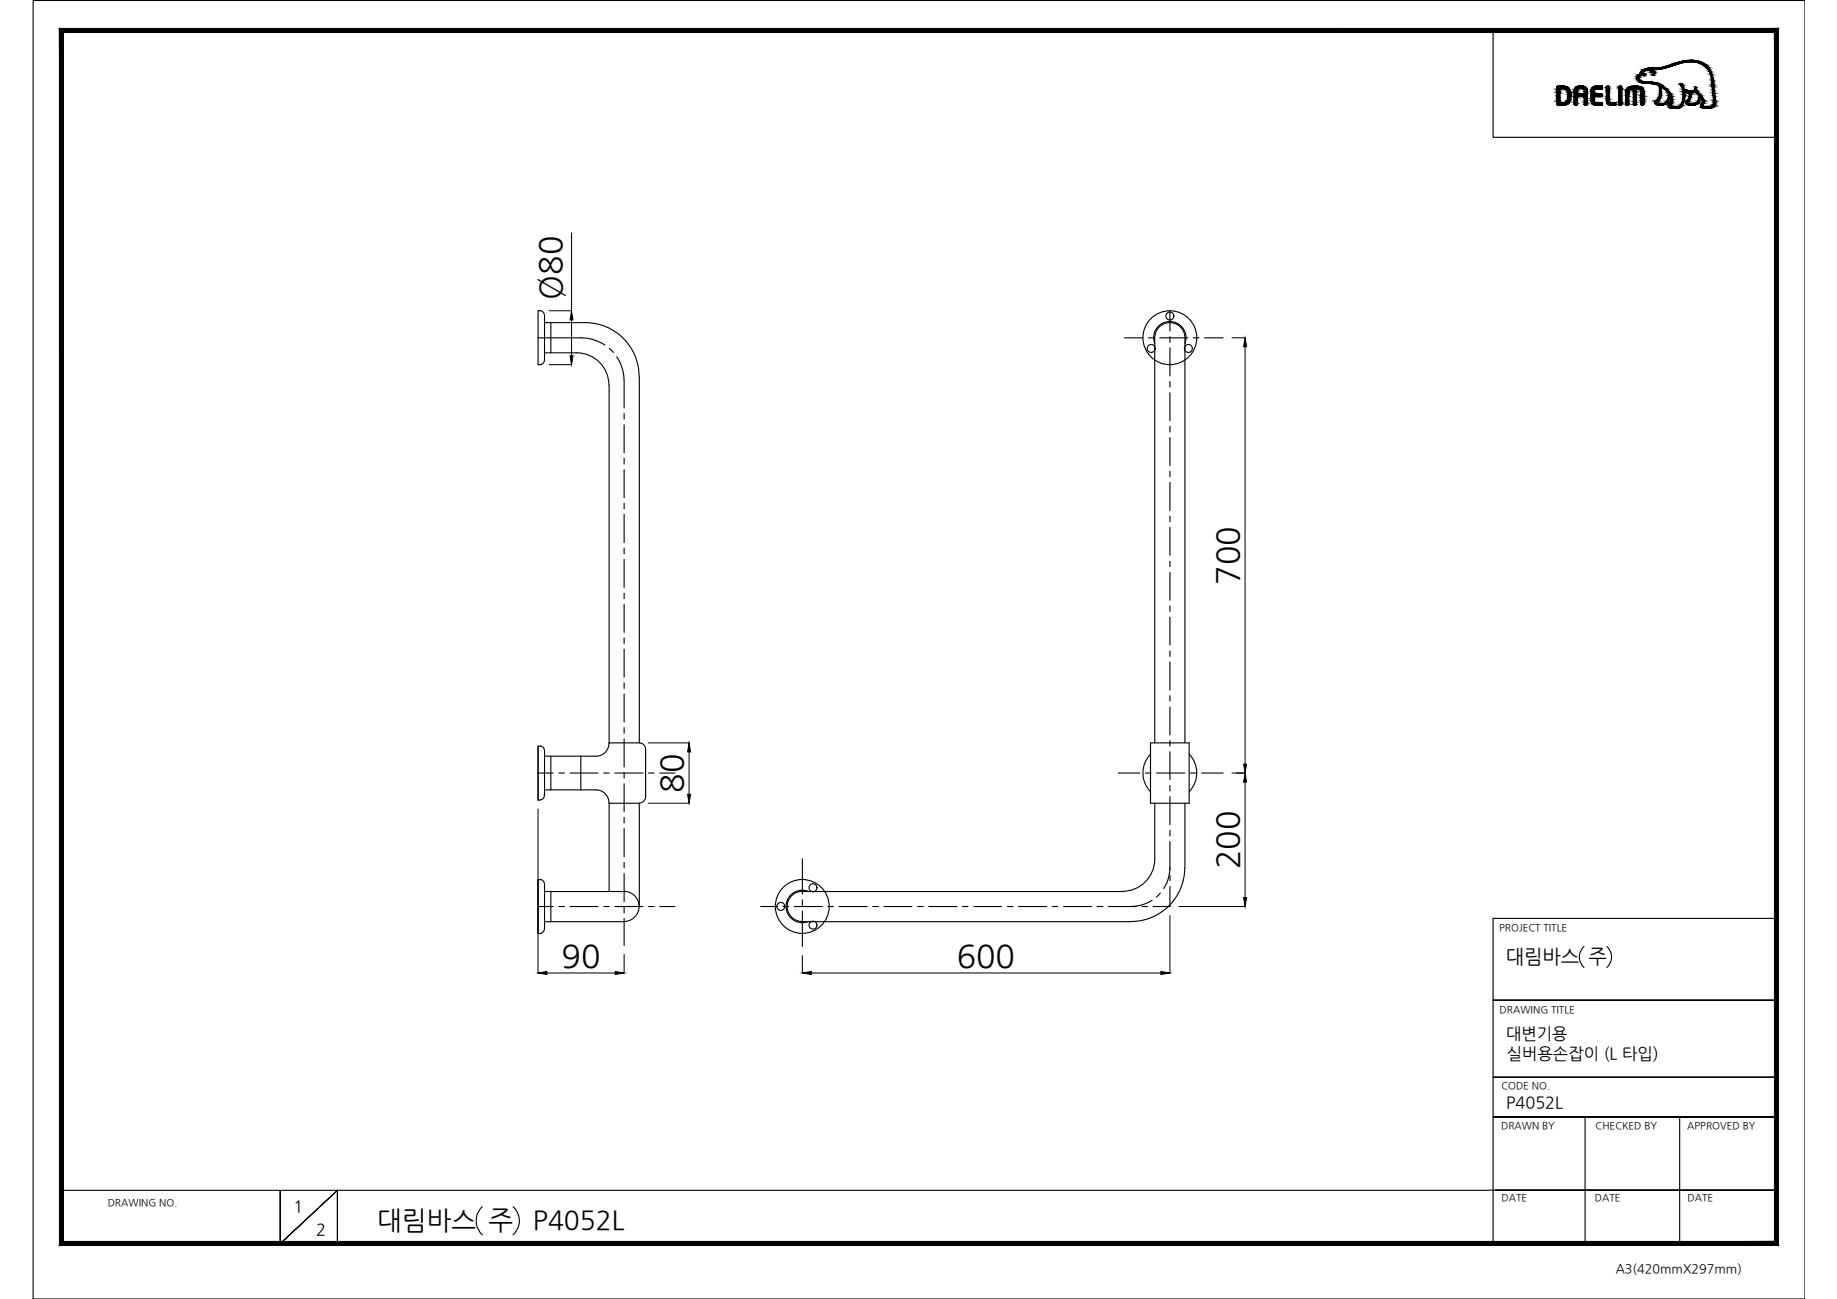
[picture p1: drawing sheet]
<svg xmlns="http://www.w3.org/2000/svg" width="420mm" height="297mm" viewBox="0 0 420 297" stroke-linecap="round" stroke-linejoin="round" font-family="sans-serif">
<defs><g id="words">
<g font-size="7.3">
<text x="128.4" y="68.5" transform="rotate(-90 128.4 68.5)">Ø80</text>
<text x="283.4" y="133.7" transform="rotate(-90 283.4 133.7)">700</text>
<text x="156.2" y="181.3" transform="rotate(-90 156.2 181.3)">80</text>
<text x="283.4" y="198.7" transform="rotate(-90 283.4 198.7)">200</text>
<text x="128.4" y="221.1">90</text>
<text x="218.8" y="221.1">600</text>
</g>
<g font-size="6">
<text x="86.3" y="281">대림바스 주</text>
<text x="121.9" y="281">P4052L</text>
</g>
<text font-size="4.5" x="344.4" y="220.2">대림바스 주</text>
<g font-size="3.7">
<text x="344.5" y="237.5">대변기용</text>
<text x="344.6" y="242.2">실버용손잡이 (L 타입)</text>
<text x="344.5" y="253.4">P4052L</text>
<text x="67.1" y="277.1">1</text>
<text x="72.3" y="282.4">2</text>
</g>
<text font-size="2.9" x="369.6" y="291.1">A3(420mmX297mm)</text>
<g font-size="2.3">
<text x="342.9" y="212.8">PROJECT TITLE</text>
<text x="343" y="231.6">DRAWING TITLE</text>
<text x="343.4" y="249">CODE NO.</text>
<text x="343.3" y="258.3">DRAWN BY</text>
<text x="365" y="258.2">CHECKED BY</text>
<text x="385.9" y="258.3">APPROVED BY</text>
<text x="24.6" y="275.9">DRAWING NO.</text>
<text x="343.5" y="274.7">DATE</text>
<text x="364.8" y="274.7">DATE</text>
<text x="386" y="274.7">DATE</text>
</g>
</g></defs>
<!-- layer: 0 -->
<g fill="#000" stroke="#000" stroke-width=".23">
<path d="M130.7 71.1l.4 2h-.7zM284.8 77.2l.3 2.1h-.7zM130.4 81.4h.7l-.4 2zM157.6 169.9l.3 2h-.6zM284.4 174.7h.7l-.3 2.1zM284.8 176.8l.3 2h-.7zM157.3 181.6h.6l-.3 2.1zM284.4 205.3h.7l-.3 2zM123.1 222.5l2-.3v.6zM140.7 222.2l2 .3-2 .3zM183.5 222.5l2-.3v.6zM265.5 222.2l2.1 .3-2.1 .3z"/>
<path d="M13.6 284.8l392.2-.9h-391.3zM13.6 284.8l392.2-.9 1 .9zM405.8 7.4v276.5l1 .9zM405.8 7.4l1-.9v278.3zM14.5 7.4h391.3l1-.9zM13.6 6.5h393.2l-392.3 .9zM13.6 6.5l.9 277.4v-276.5zM13.6 6.5l.9 277.4-.9 .9z"/>
</g>
<g fill="none" stroke="#000" stroke-width=".25">
<path d="M7.6 .1h405.2v296.9h-405.2zM341.5 7v24.4h64.8M380.3 24h.1M123.1 77.2h9.8a9.7 9.7 0 0 1 5.4 1.7M124.5 72.1a1.09 1.09 0 0 0-1.4-1v12.3a1.12 1.12 0 0 0 1.4-1M124.5 72.1v10.3M124.5 73.8h9.4M126 73.8v6.9M133.9 73.8a12.3 12.3 0 0 1 12.3 12.3M139.4 79.7l.9 .9M257.2 77.2h4.2M262.7 77.2h1.2"/>
<path d="M264.1 78.6a3.7 3.7 0 0 1 3.5-5.1 3.7 3.7 0 0 1 3.4 5.1M265.3 77.2h6.4M267.6 71.1v4.6M267.6 77v1.3M267.6 79.5v6.5M272.9 77.2h1.3M275.5 77.2h4.2M124.5 80.7h7.4a7.4 7.4 0 0 1 7.4 7.4M139.3 88.1v81.9M141.1 81.6a9.6 9.6 0 0 1 1.6 5.5v6.2M142.7 94.6v1.2M142.7 97.1v6.4"/>
<path d="M146.2 86.1v83.8M267.6 87.2v1.3M267.6 89.8v6.4M267.6 97.5v1.3M142.7 104.8v1.3M142.7 107.4v6.4M142.7 115.1v1.3M142.7 117.6v6.5M267.6 100.1v6.4M267.6 107.8v1.2M267.6 110.3v6.4M267.6 118v1.3"/>
<path d="M142.7 125.3v1.3M142.7 127.9v6.4M142.7 135.6v1.3M142.7 138.2v6.4M267.6 120.6v6.4M267.6 128.3v1.3M267.6 130.8v6.5M267.6 138.5v1.3M142.7 145.9v1.2M142.7 148.4v6.4M142.7 156.2v1.2M142.7 158.7v6.4"/>
<path d="M267.6 141.1v6.4M267.6 148.8v1.3M267.6 151.4v6.4M267.6 159.1v1.2M123.1 176.8h3.4M123.5 170.6a.99 .99 0 0 1 1 1M123.5 170.6h-.4v12.4h.4M124.5 171.6v10.3M124.5 172.9h11.9M126 172.9v7.7M127.8 176.8h1.3M130.4 176.8h6.4"/>
<path d="M132.8 172.9v7.7M138.1 176.8h1.3M139.3 170a2.94 2.94 0 0 1-3 2.9M139.3 169.9h6.9M140.6 176.8h6.5M142.7 166.4v1.3M142.7 169v6.4M142.7 176.6v1.4M142.7 179.2v6.4M146.2 169.9a1.46 1.46 0 0 1 1.5 1.4M147.7 171.4v10.8a1.46 1.46 0 0 1-1.5 1.4M148.3 176.8h1.3"/>
<path d="M150.9 176.8h3.5M255.8 176.8h4.9M262 176.8h1.3M263.1 172.5a6.2 6.2 0 0 0 0 8.5M263.1 169.9h8.9v13.8h-8.9zM264.1 169.9v-92.7a3.5 3.5 0 0 1 3.5-3.4 3.5 3.5 0 0 1 3.4 3.4v92.7M264.5 176.8h6.5M267.6 161.7v6.3M267.6 169.3v1.3M267.6 171.9v6.4M267.6 179.6v1.3M272 172.5a6.2 6.2 0 0 1 0 8.5"/>
<path d="M272.2 176.8h1.3M274.8 176.8h4.9M124.5 181.7l-.2 .9-.8 .3M124.5 180.6h11.9M136.3 180.6a2.94 2.94 0 0 1 3 3M139.3 183.6v20.3M139.3 183.7h6.9v23.6M142.7 186.9v1.3M142.7 189.5v6.4M142.7 197.2v1.2M142.7 199.8v6.3M183.5 196.4v8.1"/>
<path d="M264.1 183.7v12.8M264.1 196.4a7.4 7.4 0 0 1-7.4 7.4l-73.2 .1a3.4 3.4 0 0 0-3.5 3.4 3.4 3.4 0 0 0 3.5 3.4M267.6 198.4a9.1 9.1 0 0 1-1.5 4.8M267.6 182.1v6.5M267.6 189.9v1.3M267.6 192.4v6.4M271 198.4a12.3 12.3 0 0 1-12.3 12.3M271 183.7v14.7M123.1 207.3h3.4M123.5 201.1a.99 .99 0 0 1 1 1M123.5 201.2h-.4v12.3a1.19 1.19 0 0 0 1.4-1.1M124.5 203.9l18.2-.1a3.5 3.5 0 0 1 3.5 3.5 3.5 3.5 0 0 1-3.5 3.4"/>
<path d="M124.5 210.8h18.2M124.5 202.1v10.4M126 203.9v6.9M127.8 207.3h1.3M130.4 207.3h6.4M138.1 207.3h1.3M140.6 207.3h6.5M142.7 207.5v1.2M142.7 210v6.2M148.3 207.3h1.3M150.9 207.3h3.5M174 207.3h3.8"/>
<path d="M179.1 207.3h1.3M181.7 207.3h6.4M183.5 210.8h75.2M183.5 205.8v1.2M183.5 208.3v8.1M184.8 203.8a3.7 3.7 0 0 0-5 3.5 3.7 3.7 0 0 0 5 3.4M189.4 207.3h1.2M191.9 207.3h6.4M199.6 207.3h1.3M202.2 207.3h6.4M209.9 207.3h1.3M212.4 207.3h6.5"/>
<path d="M220.1 207.3h1.3M222.7 207.3h6.4M230.4 207.3h1.3M233 207.3h6.4M240.7 207.3h1.2M243.2 207.3h6.4M250.9 207.3h1.3M253.5 207.3h6.4M261.2 207.3h1.3M263.5 205.9a9.1 9.1 0 0 1-4.8 1.4M265.4 204.2l-.9 .9M267.6 200.1v1.3"/>
<path d="M267.6 202.7v4.6h-3.9M362.3 216.4a3.2 3.2 0 0 0 0 4.8M367.5 216.4a3.2 3.2 0 0 1 0 4.8M406.3 210h-64.8v74.7M341.5 228.7h64.8h-64.8M341.5 255.4h64.8h-64.8M341.5 246.3h64.8h-64.8M362.5 255.4v28.9M384.2 255.4v28.9M14.1 272.2h326.3M64.1 272.2v12.2l13.1-12.2-13.1 12.2zM110.3 276a4.3 4.3 0 0 0 0 6.3"/>
<path d="M117.3 276a4.2 4.2 0 0 1 0 6.3M340.5 272.1h65.8h-64.3M77.2 284.4v-12.2v12.2M350.8 284.3h55.5"/>
<circle cx="263.3" cy="79.7" r=".91"/>
<circle cx="267.6" cy="77.2" r="6.2"/>
<circle cx="267.6" cy="72.3" r=".91"/>
<circle cx="271.8" cy="79.7" r=".91"/>
<circle cx="178.6" cy="207.3" r=".91"/>
<circle cx="183.5" cy="207.3" r="6.2"/>
<circle cx="185.9" cy="203" r=".91"/>
<circle cx="185.9" cy="211.5" r=".91"/>
</g>
<g fill="none" stroke="#000" stroke-width=".23">
<path d="M130.7 53.3v17.8h-5.1M130.7 73.1v8.3M281.8 77.2h3M284.8 79.3v95.4M125.6 83.4h5.1M148.3 169.9h9.3M157.6 171.9v9.7M281.8 176.8h3M284.8 178.8v26.5M123.1 185v37.5M148.3 183.7h9.3M142.7 218.3v4.2"/>
<path d="M183.5 218.5v4M267.6 209.4v13.1M269.6 207.3h15.2M125.1 222.5h15.6M185.5 222.5h80"/>
</g>
<g fill="#000" stroke="#000" stroke-width=".23">
<path d="M356.7 19.7h1zM361.4 19.7h.3zM365.2 19.7h.4zM373.6 19.7h.8zM375.4 16.4h.5zM375.9 19h3.2zM376 17.3h.1zM376.2 19h3zM376 16.9h.3zM377.5 15.6h3.4zM377.6 16.6h.2zM378.1 15.6h2.8z"/>
<path d="M378 16.2h.2zM378.2 15.6h2.7zM378.5 15.6h2.4zM386.4 13.8h.8zM387.7 20h.2zM356.1 23.9h2.1zM356.5 24h1.3zM364.4 23.9h2.1zM365.2 24.1h.2zM365.4 20.3h1.1zM368.4 24.1h.7zM375.2 20.6h.8z"/>
<path d="M375.4 24h.5zM381.7 23.9h.4zM386.8 21.1h1.6zM387.3 21.2h.6zM387.7 20.8h.5zM387.9 21.2h.6zM389.3 22.8h.4z"/>
<path d="M356.7 19.7h1.1zM356.5 19.7h1.3z"/>
<path d="M356.5 19.7h1.4zM356.4 19.7h1.5z"/>
<path d="M356.4 19.7h1.6zM356.2 19.7h1.8z"/>
<path d="M356.2 19.7l2 .1zM356.2 19.8h2z"/>
<path d="M356.2 19.8h2.1zM356.1 19.8h2.2z"/>
<path d="M356.1 19.8l2.4 .1zM356.1 19.8l2.4 .1h-2.4z"/>
<path d="M356.1 19.9l2.5 .1zM356.1 19.9l2.5 .1z"/>
<path d="M356.1 20h2.5zM356.1 20h2.5z"/>
<path d="M361.4 19.7h.3zM361.4 19.7h.3zM361.3 19.7h.4z"/>
<path d="M361.3 19.7h.7zM361.1 19.7h.9z"/>
<path d="M361.1 19.7h.9zM361.1 19.7h.9z"/>
<path d="M361.1 19.7h1.1zM360.9 19.7h1.3z"/>
<path d="M360.9 19.7h1.3zM360.8 19.7h1.4z"/>
<path d="M360.8 19.7l1.6 .1zM360.7 19.8h1.7z"/>
<path d="M360.7 19.8h1.8zM360.6 19.8h1.9z"/>
<path d="M360.6 19.8l2 .1zM360.5 19.9h2.1zM360.5 19.9h2.1zM360.5 19.9h2.1z"/>
<path d="M360.5 19.9l2.3 .1-.2-.1zM360.5 19.9l2.3 .1h-2.5z"/>
<path d="M365.2 19.7h.8zM365 19.7h1z"/>
<path d="M365 19.7h1.4zM364.8 19.7h1.6z"/>
<path d="M364.8 19.7h1.6zM364.8 19.7h1.6z"/>
<path d="M364.8 19.7h1.7zM364.8 19.7h1.7z"/>
<path d="M364.8 19.7h1.7zM364.7 19.7h1.8z"/>
<path d="M364.7 19.7l1.8 .1zM364.7 19.8h1.8z"/>
<path d="M364.7 19.8h1.8zM364.5 19.8h2z"/>
<path d="M364.5 19.8h2zM364.5 19.8h2z"/>
<path d="M364.4 19.8l2.1 .2v-.2zM364.2 20l.2-.2 2.1 .2z"/>
<path d="M364.2 20l2.3 .1v-.1zM364.2 20l2.3 .1h-2.4z"/>
<path d="M367.6 19.7h.4zM367.6 19.7h.4z"/>
<path d="M367.6 19.7l.4 .1zM367.5 19.8h.5z"/>
<path d="M367.5 19.8h.6zM367.5 19.8h.6z"/>
<path d="M367.5 19.8h.6zM367.5 19.8h.6z"/>
<path d="M367.4 19.8l.7 .1zM367.4 19.8l.7 .1zM367.4 19.9h.7zM367.4 19.9h.7z"/>
<path d="M367.4 19.9l.7 .1zM367.4 19.9l.7 .1z"/>
<path d="M370.4 19.7l.5 .1zM370.3 19.8h.6zM370.3 19.8h.6zM370.3 19.8h.6z"/>
<path d="M370.3 19.8l.6 .1v-.1zM370.3 19.8l.6 .1h-.7z"/>
<path d="M370.2 19.9h.7zM370.2 19.9h.7z"/>
<path d="M370.2 19.9l.7 .2v-.2zM370.2 19.9l.7 .2h-.7z"/>
<path d="M373.6 19.7l1.2 .1zM373 19.8h1.8z"/>
<path d="M374.4 17.9h.4zM374.4 17.9h.4z"/>
<path d="M374.4 17.9l.4 .1v-.1zM374.4 17.9l.4 .1h-.4z"/>
<path d="M374.4 18l.4 .1zM374.4 18l.4 .1z"/>
<path d="M373 19.8h1.9zM373 19.8h1.9z"/>
<path d="M374.4 17.7l.4 .2v-.2zM374.4 17.7l.4 .2h-.4z"/>
<path d="M374.4 18.1h.4zM374.4 18.1h.4z"/>
<path d="M374.4 18.1l.5 .1zM374.4 18.1l.5 .1z"/>
<path d="M374.4 17.6h.5zM374.4 17.6l.4 .1z"/>
<path d="M373 19.8h2.2zM372.6 19.8h2.6z"/>
<path d="M374.5 17.6h.4zM374.5 17.6h.4h-.5z"/>
<path d="M374.5 18.2l.5 .1zM374.5 18.2l.5 .1z"/>
<path d="M374.5 18.3l.7 .1zM374.5 18.3l.7 .1z"/>
<path d="M374.6 17.4l.3 .2 .1-.2zM374.6 17.4l.3 .2h-.4z"/>
<path d="M374.7 17.3l.3 .1 .2-.1zM374.7 17.3l.3 .1h-.4z"/>
<path d="M374.6 18.4h.6zM374.6 18.4h.6z"/>
<path d="M374.7 17.3h.5zM374.7 17.3h.5z"/>
<path d="M374.6 18.4l.9 .2zM374.6 18.4l.9 .2z"/>
<path d="M372.6 19.8l2.8 .1zM372.6 19.8l2.8 .1z"/>
<path d="M374.8 17.1l.4 .2 .1-.2zM374.8 17.1l.4 .2h-.5z"/>
<path d="M374.9 17h.5zM374.9 17h.5z"/>
<path d="M374.9 17h.5zM374.9 17h.5z"/>
<path d="M374.9 17h.5zM374.9 17l.4 .1h-.5z"/>
<path d="M372.5 19.9l3.1 .2-.2-.2zM372.2 20.1l.3-.2 3.1 .2z"/>
<path d="M375 17h.4zM375 17h.4z"/>
<path d="M375.1 16.9h.4zM375.1 16.9h.4z"/>
<path d="M375 16.9h.5zM375 16.9l.4 .1zM375 17h.4zM375 17h.4zM375 17h.4zM375 17h.4zM375 17h.4zM375 17h.4z"/>
<path d="M375.1 16.8h.4zM375.1 16.8h.4zM375.1 16.8h.4zM375.1 16.8h.4z"/>
<path d="M375.1 16.8h.4zM375.1 16.8l.4 .1z"/>
<path d="M374.7 18.6h.8zM374.7 18.6h.8z"/>
<path d="M374.7 18.6h1zM374.7 18.6h1z"/>
<path d="M375.1 16.7l.4 .1zM375.1 16.7l.4 .1zM375.1 16.8h.4zM375.1 16.8h.4z"/>
<path d="M375.1 16.8h.4zM375.1 16.8h.4z"/>
<path d="M375.2 16.7h.4zM375.2 16.7h.4z"/>
<path d="M375.1 16.7h.5zM375.1 16.7h.4z"/>
<path d="M374.9 18.6l.9 .1zM374.9 18.6l.9 .1z"/>
<path d="M375.3 16.4l.3 .3 .3-.3zM375.3 16.4l.3 .3h-.4z"/>
<path d="M374.9 18.7h1zM374.9 18.7h1zM374.9 18.7h1zM374.9 18.7h1z"/>
<path d="M374.9 18.7h1.1zM374.9 18.7h1.1z"/>
<path d="M376 17.3h.2zM376 17.3h.1z"/>
<path d="M374.9 18.7h1.3zM374.9 18.7h1.3z"/>
<path d="M374.9 18.7h1.5zM374.9 18.7h1.5z"/>
<path d="M375.6 16.2l.3 .2 .4-.2zM375.4 16.4l.2-.2 .3 .2zM375.3 16.4h.6z"/>
<path d="M375.9 17.2h.4zM375.9 17.2l.3 .1zM376 17.3h.2zM376 17.3h.2z"/>
<path d="M375.6 16.2h.7zM375.6 16.2h.7z"/>
<path d="M376 16.9h.4zM375.9 16.9h.5z"/>
<path d="M375.9 17.2h.4zM375.9 17.2h.4z"/>
<path d="M375.9 16.9l.5 .1zM375.9 16.9l.5 .1z"/>
<path d="M375.9 17h.5zM375.8 17h.6zM375.8 17h.6zM375.8 17h.6zM375.8 17h.6zM375.8 17h.6z"/>
<path d="M375.8 17.1h.6zM375.8 17.1l.5 .1z"/>
<path d="M375.8 17h.6zM375.8 17h.6z"/>
<path d="M375.8 17h.6zM375.8 17l.6 .1zM375.8 17.1h.6zM375.8 17.1h.6z"/>
<path d="M375.8 17h.7zM375.8 17h.7z"/>
<path d="M375.8 17h.7zM375.8 17h.6zM375.8 17h.6zM375.8 17h.6z"/>
<path d="M374.9 18.7h1.7zM374.9 18.7h1.7z"/>
<path d="M374.9 18.7h1.7zM374.9 18.7h1.7zM374.9 18.7h1.7zM374.9 18.7h1.7z"/>
<path d="M374.9 18.7h1.7zM374.9 18.7h1.7z"/>
<path d="M374.9 18.7h1.8zM374.9 18.7h1.8z"/>
<path d="M375 18.7h2.2zM375 18.7h2.2z"/>
<path d="M375.8 16l.5 .2 .5-.2zM375.6 16.2l.2-.2 .5 .2z"/>
<path d="M375.8 16h1.1zM375.8 16h1z"/>
<path d="M375 18.7l3 .1zM375 18.7l3 .1z"/>
<path d="M375.9 15.9h1.5zM375.8 16h1.1z"/>
<path d="M376 15.9h1.5zM376 15.9h1.5zM376 15.9h1.5zM376 15.9h1.5z"/>
<path d="M376 15.9h1.5zM375.9 15.9h1.5z"/>
<path d="M377.5 15.6h3.4zM377.5 15.6h3.4zM377.5 15.6h3.4zM377.4 15.6h3.5z"/>
<path d="M376 15.9h1.5zM376 15.9h1.9z"/>
<path d="M377.6 16.6h.1zM377.6 16.6h.1z"/>
<path d="M376 15.9h1.9zM376 15.9h2z"/>
<path d="M377.6 16.5l.2 .1 .1-.1zM377.6 16.5l.2 .1zM377.6 16.6h.2zM377.6 16.6h.2z"/>
<path d="M376 15.9h2zM376 15.9h2.1z"/>
<path d="M375.1 18.8h2.9zM375.1 18.8h2.9z"/>
<path d="M377.6 16.5h.4zM377.6 16.5h.3zM377.6 16.5h.3zM377.6 16.5h.3z"/>
<path d="M378 17.2h.1zM378 17.2h.1z"/>
<path d="M375.1 18.8l3.3 .1zM375.1 18.8l3.3 .1z"/>
<path d="M377.7 16.4h.3zM377.7 16.4l.3 .1z"/>
<path d="M378 16.2h.2zM377.9 16.2h.3z"/>
<path d="M378.2 16.5h.3zM378.2 16.5h.3z"/>
<path d="M378 17.2h.2zM378 17.2h.1zM378 17.2h.1z"/>
<path d="M377.9 16.2l.4 .1zM377.8 16.3h.5z"/>
<path d="M378 17.1h.2zM378 17.1l.2 .1z"/>
<path d="M377.8 16.3h.6zM377.7 16.3h.7z"/>
<path d="M378 17h.3zM378 17h.3z"/>
<path d="M378 17h.3zM378 17l.2 .1h-.2z"/>
<path d="M377.7 16.3l.7 .1zM377.7 16.3l.7 .1z"/>
<path d="M377.7 16.4h.7zM377.7 16.4h.7z"/>
<path d="M375.2 18.9h3.3zM375.2 18.9h3.3z"/>
<path d="M378 16.4l.5 .1zM378 16.4l.5 .1z"/>
<path d="M378.2 16.8l.1 .2 .1-.2zM378 17l.2-.2 .1 .2z"/>
<path d="M378.2 16.5h.3zM378.2 16.5h.3z"/>
<path d="M378.2 16.5l.3 .1zM378.2 16.5l.3 .1zM378.2 16.6h.3zM378.2 16.6h.3z"/>
<path d="M378.2 16.7l.3 .1zM378.2 16.7l.3 .1z"/>
<path d="M378.2 16.8h.3zM378.2 16.8h.2z"/>
<path d="M375.3 18.9h3.2zM375.3 18.9h3.2z"/>
<path d="M378.2 16.6l.3 .1v-.1zM378.2 16.6l.3 .1z"/>
<path d="M375.3 18.9h3.3zM375.3 18.9h3.3z"/>
<path d="M375.3 18.9l3.6 .1zM375.3 18.9l3.6 .1z"/>
<path d="M376 15.9h2.9zM376 15.9h2.1z"/>
<path d="M375.5 19h3.6zM375.5 19h3.6zM375.7 19h3.4zM375.7 19h3.4z"/>
<path d="M375.7 19h3.4zM375.7 19h3.4zM375.9 19h3.2z"/>
<path d="M375.9 19h3.2zM375.9 19h3.2z"/>
<path d="M376 19h3.2zM376 19h3.2zM376.2 19h3z"/>
<path d="M376.4 19h2.8zM376.4 19h2.8zM376.5 19h2.7zM376.5 19h2.7z"/>
<path d="M376.5 19h2.7zM376.5 19h2.7z"/>
<path d="M376.6 19l2.6 .1zM376.6 19l2.6 .1z"/>
<path d="M376.6 19.1h2.8zM376.6 19.1h2.8z"/>
<path d="M377.7 19.1l1.8 .1zM377.7 19.1l1.8 .1z"/>
<path d="M379.5 19.6h.2zM379.5 19.6h.2z"/>
<path d="M378.2 19.2h1.4zM378.2 19.2h1.4z"/>
<path d="M378.4 19.2h1.2zM378.4 19.2h1.2z"/>
<path d="M378.6 19.2l1.3 .1zM378.6 19.2l1.3 .1z"/>
<path d="M376.1 15.9h3.6zM376 15.9h2.9z"/>
<path d="M379.7 19.6h.6zM379.7 19.6h.6z"/>
<path d="M379.5 19.6l.3 .1zM379.5 19.6l.3 .1zM379.5 19.7h.3zM379.5 19.7h.3zM379.5 19.7h.3zM379.5 19.7h.3zM379.5 19.7h.3zM379.5 19.7h.3z"/>
<path d="M379.8 19.7h.6zM379.8 19.7h.6zM379.8 19.7h.6zM379.8 19.7h.6z"/>
<path d="M379.5 19.7l.3 .1v-.1zM379.5 19.7l.3 .1h-.3z"/>
<path d="M379.5 19.8h.3zM379.5 19.8h.3z"/>
<path d="M379.5 19.8l.4 .5-.1-.5zM379.5 19.8l.4 .5h-.3z"/>
<path d="M376.1 15.8h3.7zM376.1 15.8l3.6 .1z"/>
<path d="M378.9 19.3l1 .1zM378.9 19.3l1 .1z"/>
<path d="M379.1 19.4l1 .1zM379.1 19.4l1 .1z"/>
<path d="M379.3 19.5h.9zM379.3 19.5h.9z"/>
<path d="M376.3 15.8h3.8zM376.1 15.8h3.7z"/>
<path d="M379.4 19.5l.8 .1zM379.4 19.5l.8 .1z"/>
<path d="M379.4 19.6h.9zM379.4 19.6h.9z"/>
<path d="M379.7 19.6l.7 .1zM379.7 19.6l.7 .1z"/>
<path d="M376.5 15.7h3.9zM376.3 15.8h3.8z"/>
<path d="M379.8 19.7h.6zM379.8 19.7h.6z"/>
<path d="M379.8 19.7l.7 .1zM379.8 19.7l.7 .1z"/>
<path d="M379.9 19.8h.6zM379.9 19.8h.6z"/>
<path d="M379.9 19.8l.8 .1zM379.9 19.8l.8 .1z"/>
<path d="M376.8 15.6h3.8zM376.5 15.7h3.9z"/>
<path d="M376.9 15.6h3.8zM376.8 15.6h3.8z"/>
<path d="M380.1 19.9l.9 .2-.3-.2zM380.1 19.9l.9 .2h-.6z"/>
<path d="M377.3 15.6h3.5zM376.9 15.6h3.8z"/>
<path d="M377.4 15.6h3.5zM377.4 15.6h3.5z"/>
<path d="M377.4 15.6h3.5zM377.3 15.6h3.5z"/>
<path d="M378.3 15.6h2.6zM378.2 15.6h2.7zM378.1 15.6h2.8z"/>
<path d="M378.1 15.6h2.8zM378.1 15.6h2.8zM378 15.6h2.9z"/>
<path d="M378 15.6h2.9zM378 15.6h2.9z"/>
<path d="M378 15.6h2.9zM377.5 15.6h3.4zM377.5 15.6h3.4z"/>
<path d="M379.5 15.5h1.6zM378.5 15.6h2.4zM378.3 15.6h2.6z"/>
<path d="M380 15.4h1.3zM379.5 15.5h1.6z"/>
<path d="M380.4 15.4h1.2zM380 15.4h1.3z"/>
<path d="M380.6 15.3h1.2zM380.4 15.4h1.2z"/>
<path d="M381 15.2h1.1zM380.6 15.3h1.2z"/>
<path d="M382.4 14.7h1.1zM382.4 14.7h1.1zM382.4 14.7h1.1zM382.4 14.7h1.1zM382.4 14.7h1.1zM382.4 14.7h1.1z"/>
<path d="M382.4 14.7h1.1zM382.4 14.7h1.1zM382.4 14.7h1.1z"/>
<path d="M381.2 15.1h1.2zM381 15.2h1.1z"/>
<path d="M381.3 15.1h1.2zM381.3 15.1h1.2zM381.3 15.1h1.2zM381.3 15.1h1.2z"/>
<path d="M381.3 15.1h1.2zM381.2 15.1h1.2z"/>
<path d="M381.6 15h1.2zM381.3 15.1h1.2zM381.3 15.1h1.2zM381.3 15.1h1.2z"/>
<path d="M381.8 14.9h1.2zM381.6 15h1.2z"/>
<path d="M382.1 14.8h1.2zM381.8 14.9h1.2z"/>
<path d="M382.2 14.8h1.1zM382.1 14.8h1.2z"/>
<path d="M382.3 14.8h1.1zM382.2 14.8h1.1z"/>
<path d="M382.4 14.7h1.1zM382.3 14.8h1.1z"/>
<path d="M382.6 14.6h1.2zM382.4 14.7h1.1zM382.4 14.7h1.1z"/>
<path d="M384.4 19.2h.3zM384.4 19.2h.3z"/>
<path d="M384.4 19.4h.4zM384.4 19.4h.4z"/>
<path d="M383.2 14.4l.6 .2 .7-.2zM382.6 14.6l.6-.2 .6 .2z"/>
<path d="M384.5 19.1h.1zM384.5 19.1h.1z"/>
<path d="M383.3 14.4h1.3zM383.2 14.4h1.3z"/>
<path d="M384.4 19.1l.2 .1zM384.4 19.2h.2z"/>
<path d="M384.4 19.2h.3zM384.4 19.2h.3z"/>
<path d="M384.4 19.2h.3zM384.4 19.2h.3z"/>
<path d="M384.4 19.2l.4 .1zM384.4 19.2l.4 .1z"/>
<path d="M384.4 19.3l.4 .1zM384.4 19.3l.4 .1z"/>
<path d="M384.4 19.4l.4 .1zM384.4 19.4l.4 .1z"/>
<path d="M384.5 19.5l.4 .1-.1-.1zM384.5 19.5l.4 .1h-.3z"/>
<path d="M384.6 19.6l.3 .1zM384.6 19.6l.3 .1z"/>
<path d="M384.6 19.7l.4 .1-.1-.1zM384.6 19.7l.4 .1h-.4z"/>
<path d="M384.6 19.8l.5 .3-.1-.3zM384.6 19.8l.5 .3h-.4z"/>
<path d="M383.7 14.3l.9 .1 .5-.1zM383.3 14.4l.4-.1 .9 .1z"/>
<path d="M383.8 14.3h1.5zM383.7 14.3h1.4z"/>
<path d="M383.9 14.3h1.6zM383.8 14.3h1.5z"/>
<path d="M384.2 14.2h1.8zM383.9 14.3h1.6z"/>
<path d="M384.3 14.1h2.8zM384.2 14.2h1.8z"/>
<path d="M386.4 13.8h1.2zM385.8 13.8h1.8z"/>
<path d="M385.8 13.8l2.2 .1zM385.5 13.9h2.5z"/>
<path d="M387.8 19.9h.1zM387.8 19.9h.1z"/>
<path d="M387.7 19.9l.2 .1zM387.7 19.9l.2 .1zM387.6 20h.3z"/>
<path d="M387.6 20h.3zM387.6 20h.3z"/>
<path d="M385.5 13.9h2.5zM385.5 13.9h2.5z"/>
<path d="M385.5 13.9h2.6zM385.3 13.9h2.8z"/>
<path d="M385.3 13.9h2.9zM385.2 13.9h3z"/>
<path d="M385.2 13.9l3.3 .1zM384.8 14h3.7z"/>
<path d="M384.8 14h3.9zM384.6 14h4.1z"/>
<path d="M384.6 14l4.4 .1zM384.3 14.1h4.7z"/>
<path d="M387.1 14.1l1.9 .1zM387.1 14.1l1.9 .1z"/>
<path d="M387.6 14.2h1.4zM387.6 14.2h1.4z"/>
<path d="M387.6 14.2l1.7 .1zM387.6 14.2l1.7 .1z"/>
<path d="M388.2 14.3h1.2zM388.2 14.3h1.2z"/>
<path d="M388.4 14.3l1.2 .1zM388.4 14.3l1.2 .1z"/>
<path d="M388.7 14.4l1.2 .3-.3-.3zM388.7 14.4l1.2 .3h-.6z"/>
<path d="M389.3 14.7l.8 .1zM389.3 14.7l.8 .1z"/>
<path d="M389.4 14.8l.9 .2-.2-.2zM389.4 14.8l.9 .2h-.5z"/>
<path d="M389.8 15l.9 .3-.4-.3zM389.8 15l.9 .3h-.6z"/>
<path d="M390.1 15.3l.6 .1zM390.1 15.3l.6 .1z"/>
<path d="M390.2 15.4l.6 .1zM390.2 15.4l.6 .1z"/>
<path d="M390.3 15.5l.6 .1zM390.3 15.5l.6 .1z"/>
<path d="M390.4 15.6h.5zM390.4 15.6h.5z"/>
<path d="M390.4 15.6h.5zM390.4 15.6h.5z"/>
<path d="M390.5 15.6l.6 .3-.2-.3zM390.5 15.6l.6 .3h-.4z"/>
<path d="M390.7 15.9l.6 .4-.2-.4zM390.7 15.9l.6 .4h-.4z"/>
<path d="M390.9 16.3l.5 .1zM390.9 16.3l.5 .1z"/>
<path d="M391 16.4l.6 .6-.2-.6zM391 16.4l.6 .6h-.4z"/>
<path d="M391.2 17l.4 .1zM391.2 17l.4 .1z"/>
<path d="M391.6 19.2h.4zM391.6 19.2h.4z"/>
<path d="M391.2 17.1l.6 .5-.2-.5zM391.2 17.1l.6 .5h-.4z"/>
<path d="M391.4 17.6l.4 .4v-.4zM391.4 17.6l.4 .4h-.3z"/>
<path d="M391.5 18l.4 .2-.1-.2zM391.5 18l.4 .2h-.4z"/>
<path d="M391.5 18.2l.4 .2v-.2zM391.5 18.2l.4 .2h-.4zM391.5 18.4h.4zM391.5 18.4h.4z"/>
<path d="M391.5 18.4h.4zM391.5 18.4h.4z"/>
<path d="M391.5 18.4h.4zM391.5 18.4h.4z"/>
<path d="M391.5 18.4h.4zM391.5 18.4h.4zM391.5 18.4h.4zM391.5 18.4h.4z"/>
<path d="M391.5 18.4l.4 .1v-.1zM391.5 18.4l.4 .1h-.4z"/>
<path d="M391.5 18.5l.4 .2v-.2zM391.5 18.5l.4 .2h-.4zM391.5 18.7h.4zM391.5 18.7h.4z"/>
<path d="M391.5 18.7l.4 .3v-.3zM391.5 18.7l.4 .3h-.3z"/>
<path d="M391.6 19h.3zM391.6 19h.3z"/>
<path d="M391.6 19l.4 .2-.1-.2zM391.6 19l.4 .2h-.4z"/>
<path d="M391.6 19.2h.4zM391.6 19.2h.4z"/>
<path d="M391.6 19.2l.4 .1zM391.6 19.2l.4 .1zM391.6 19.3h.4zM391.6 19.3h.4z"/>
<path d="M391.6 19.3h.4zM391.6 19.3h.4z"/>
<path d="M391.6 19.3l.4 .1zM391.6 19.3l.4 .1z"/>
<path d="M391.6 19.4l.4 .1v-.1zM391.6 19.4l.4 .1h-.4z"/>
<path d="M391.6 19.5l.4 .1zM391.6 19.5l.4 .1z"/>
<path d="M391.6 19.6l.4 .2v-.2zM391.6 19.6l.4 .2h-.4z"/>
<path d="M391.6 19.8l.4 .1zM391.6 19.8l.4 .1z"/>
<path d="M391.6 19.9l.4 .2v-.2zM391.6 19.9l.4 .2h-.3z"/>
<path d="M356.1 20.3h1.3zM356.1 20.3h1.3z"/>
<path d="M356.1 23.5h1.3zM356.1 23.5h1.3z"/>
<path d="M356.1 23.5h1.3zM356.1 23.5h1.3z"/>
<path d="M356.5 24l1.2 .1zM356.7 24.1h1z"/>
<path d="M356.1 20.3l.6 .1zM356.1 20.3l.6 .1z"/>
<path d="M356.1 20.4l.6 .2v-.2zM356.1 20.4l.6 .2h-.6z"/>
<path d="M356.1 20.6h.6zM356.1 20.6h.6z"/>
<path d="M356.1 20.6l.6 .3v-.3zM356.1 20.6l.6 .3h-.6z"/>
<path d="M356.1 20.9l.6 .3v-.3zM356.1 20.9l.6 .3h-.6z"/>
<path d="M356.1 21.2l.6 .1v-.1zM356.1 21.2l.6 .1h-.6z"/>
<path d="M356.1 21.3l.6 .6v-.6zM356.1 21.3l.6 .6h-.6z"/>
<path d="M356.1 21.9l.6 .3v-.3zM356.1 21.9l.6 .3h-.6z"/>
<path d="M356.1 22.2l.6 .4v-.4zM356.1 22.2l.6 .4h-.6zM356.1 22.6h.6zM356.1 22.6h.6z"/>
<path d="M356.1 22.6l.6 .4v-.4zM356.1 22.6l.6 .4h-.6z"/>
<path d="M356.1 23l.6 .2v-.2zM356.1 23l.6 .2h-.6z"/>
<path d="M356.1 23.2l.6 .1zM356.1 23.2l.6 .1z"/>
<path d="M356.1 23.3l.6 .1v-.1zM356.1 23.3l.6 .1h-.6zM356.1 23.4h.6zM356.1 23.4h.6z"/>
<path d="M356.1 23.4l.7 .1zM356.1 23.4l.7 .1z"/>
<path d="M356.1 23.5h.7zM356.1 23.5h.7z"/>
<path d="M356.1 20.3h1zM356.1 20.3h1.3z"/>
<path d="M356.1 20.3h1zM356.1 20.3h.6zM356.1 20.3h.6zM356.1 20.3h.6z"/>
<path d="M356.1 23.5h1zM356.1 23.5h1z"/>
<path d="M356.1 23.5h1.2zM356.1 23.5h1.2z"/>
<path d="M356.1 20.3h1.3zM356.1 20.3h1.3z"/>
<path d="M356.1 23.5h1.3zM356.1 23.5h1.3z"/>
<path d="M356.4 24h1.5zM356.4 24h1.4z"/>
<path d="M356.3 24h1.7zM356.3 24h1.6z"/>
<path d="M356.2 23.9h2zM356.2 23.9l1.8 .1z"/>
<path d="M356.1 23.8h2.4zM356.1 23.8h2.5z"/>
<path d="M356.1 23.8l2.1 .1 .3-.1zM356.1 23.8l2.1 .1h-2.1zM356.1 23.9h2.1z"/>
<path d="M356.1 20l2.7 .1-.2-.1zM356.1 20l2.7 .1h-2.7z"/>
<path d="M356.1 23.8h2.5zM356.1 23.8h2.5z"/>
<path d="M356.1 23.7l2.5 .1 .2-.1zM356.1 23.7l2.5 .1h-2.5z"/>
<path d="M356.1 20.1h2.7zM356.1 20.1h2.7z"/>
<path d="M356.1 20.1l2.8 .2-.1-.2zM356.1 20.1l2.8 .2h-2.8z"/>
<path d="M356.1 23.6h2.7zM356.1 23.6l2.7 .1z"/>
<path d="M357.4 20.3h1.5zM357.4 20.3h1.5z"/>
<path d="M357.5 20.3h1.4zM357.5 20.3h1.4zM357.5 20.3h1.4zM357.5 20.3h1.4z"/>
<path d="M357.5 20.3h1.4zM357.5 20.3h1.4z"/>
<path d="M357.7 20.3l1.3 .1zM357.7 20.3l1.3 .1zM358.1 20.4h.9zM358.1 20.4h.9z"/>
<path d="M357.5 23.5h1.4zM357.5 23.5h1.4z"/>
<path d="M357.5 23.5h1.4zM357.4 23.5h1.5z"/>
<path d="M356.1 23.5l2.7 .1 .1-.1zM356.1 23.5l2.7 .1h-2.7z"/>
<path d="M357.9 23.4h1zM357.5 23.5h1.4z"/>
<path d="M358.1 20.4l1 .2-.1-.2zM358.1 20.4l1 .2h-.8z"/>
<path d="M358 23.4h1zM357.9 23.4h1z"/>
<path d="M358.2 23.3h.8zM358 23.4h1z"/>
<path d="M358.3 20.6l.9 .1-.1-.1zM358.3 20.6l.9 .1h-.8z"/>
<path d="M358.4 20.7l.8 .2v-.2zM358.4 20.7l.8 .2z"/>
<path d="M358.4 23l.8 .1zM358.4 23l.8 .1z"/>
<path d="M358.4 23.1l.6 .2 .2-.2zM358.4 23.1l.6 .2h-.8z"/>
<path d="M358.5 20.9l.7 .2v-.2zM358.5 20.9l.7 .2h-.7z"/>
<path d="M358.5 21.1l.7 .1v-.1zM358.5 21.1l.7 .1h-.6z"/>
<path d="M358.6 21.2l.6 .2v-.2zM358.6 21.2l.6 .2h-.6z"/>
<path d="M358.6 21.4l.7 .1zM358.6 21.4l.7 .1zM358.6 21.5h.7zM358.6 21.5h.7zM358.6 21.5h.7zM358.6 21.5h.7zM358.6 21.5h.7zM358.6 21.5h.7z"/>
<path d="M358.5 22.7l.7 .3v-.3zM358.5 22.7l.7 .3h-.8z"/>
<path d="M358.6 21.5h.7zM358.6 21.5h.7z"/>
<path d="M358.6 21.5l.7 .1zM358.6 21.5l.7 .1z"/>
<path d="M358.6 21.6l.7 .3v-.3zM358.6 21.6l.7 .3h-.7z"/>
<path d="M358.6 21.9l.7 .1v-.1zM358.6 21.9l.7 .1h-.7z"/>
<path d="M358.6 22l.7 .1v-.1zM358.6 22l.7 .1h-.7z"/>
<path d="M358.6 22.1l.7 .1zM358.6 22.1l.7 .1z"/>
<path d="M358.6 22.2h.7zM358.6 22.2h.7z"/>
<path d="M358.6 22.2l.7 .1zM358.6 22.2l.7 .1z"/>
<path d="M358.6 22.3l.6 .4 .1-.4zM358.6 22.3l.6 .4h-.7zM358.5 22.7h.7zM358.5 22.7h.7z"/>
<path d="M360 20.9h.8zM360 20.9h.8zM360 20.9h.8zM360 20.9h.8z"/>
<path d="M360.2 24h.4zM360.2 24h.4z"/>
<path d="M360.2 24h.4zM360.2 24h.4z"/>
<path d="M360.1 24h.6zM360.1 24h.5z"/>
<path d="M360 23.9h.7zM360 23.9h.7zM360 23.9h.7zM360 23.9h.8z"/>
<path d="M360 23.9h.7zM360 23.9h.7z"/>
<path d="M360.1 23.9h.6zM360.1 23.9l.6 .1z"/>
<path d="M360.1 20.6l.7 .2v-.2zM360.1 20.6l.7 .2h-.8z"/>
<path d="M360 20.8l.8 .1zM360 20.8l.8 .1z"/>
<path d="M360 20.9h.8zM360 20.9h.8zM360 20.9h.8zM360 20.9h.8z"/>
<path d="M360 20.9h.8zM360 20.9h.8z"/>
<path d="M360 20.9l.8 .1zM360 20.9l.8 .1z"/>
<path d="M360 21h.8zM360 21h.8z"/>
<path d="M360 21l.8 .2v-.2zM360 21l.8 .2h-.8zM360 21.2h.8zM360 21.2h.8z"/>
<path d="M360 21.2l.8 .2v-.2zM360 21.2l.8 .2h-.8z"/>
<path d="M360 21.4l.8 .1zM360 21.4l.8 .1z"/>
<path d="M360 22.1l.8 .1zM360 22.1l.8 .1z"/>
<path d="M360 22.2l.8 .1v-.1zM360 22.2l.8 .1h-.8z"/>
<path d="M360 22.3l.8 .5v-.5zM360 22.3l.8 .5h-.8z"/>
<path d="M360 22.8l.8 .1zM360 22.8l.8 .1z"/>
<path d="M360 22.9l.8 .5v-.5zM360 22.9l.8 .5h-.8z"/>
<path d="M360 23.4h.8zM360 23.4h.8z"/>
<path d="M360 23.4l.8 .2v-.2zM360 23.4l.8 .2h-.8z"/>
<path d="M360 23.6l.8 .1zM360 23.6l.8 .1z"/>
<path d="M360 23.7l.8 .1v-.1zM360 23.7l.8 .1h-.8z"/>
<path d="M360 23.8h.8zM360 23.8h.8z"/>
<path d="M360 23.8l.8 .1zM360 23.8l.8 .1z"/>
<path d="M360.1 20.4l.7 .2v-.2zM360.1 20.4l.7 .2h-.7zM360.1 20.6h.7zM360.1 20.6h.7z"/>
<path d="M360.1 20.3h.8zM360.1 20.3h.9z"/>
<path d="M360.1 20.3h.8zM360.1 20.3l.7 .1z"/>
<path d="M360.2 20.3h.9zM360.2 20.3h.8z"/>
<path d="M360.2 20.3h1.2zM360.2 20.3h.9z"/>
<path d="M360.3 20l2.5 .1zM360.3 20l2.5 .1z"/>
<path d="M360.3 20.1l2.6 .1-.1-.1zM360.2 20.2l.1-.1 2.6 .1z"/>
<path d="M360.2 20.2h2.7zM360.2 20.2h2.7z"/>
<path d="M360.2 20.2l2.7 .1zM360.2 20.2l2.7 .1z"/>
<path d="M361.7 20.3h1.2zM361.7 20.3h1.2z"/>
<path d="M361.8 20.3h1.1zM361.8 20.3h1.1z"/>
<path d="M361.9 20.3h1.1zM361.9 20.3h1.1z"/>
<path d="M362.1 20.3l.9 .1zM362.1 20.3l.9 .1zM362.2 20.4h.8zM362.2 20.4h.8z"/>
<path d="M362.2 20.4l.8 .1v-.1zM362.2 20.4l.8 .1z"/>
<path d="M362.5 24h.5zM362.5 24h.4z"/>
<path d="M362.3 20.5l.8 .1zM362.3 20.5l.8 .1z"/>
<path d="M362.3 20.6l.8 .1v-.1zM362.3 20.6l.8 .1h-.7z"/>
<path d="M362.4 20.7l.7 .2v-.2zM362.4 20.7l.7 .2h-.7zM362.4 20.9h.7zM362.4 20.9h.7z"/>
<path d="M362.4 20.9h.7zM362.4 20.9h.7z"/>
<path d="M362.4 20.9h.7zM362.4 20.9h.7z"/>
<path d="M362.4 20.9l.7 .1zM362.4 20.9l.7 .1zM362.4 21h.7zM362.4 21h.7z"/>
<path d="M362.4 21l.7 .2v-.2zM362.4 21l.7 .2h-.7z"/>
<path d="M362.4 21.2l.7 .1zM362.4 21.2l.7 .1z"/>
<path d="M362.4 21.3l.7 .1v-.1zM362.4 21.3l.7 .1h-.7z"/>
<path d="M362.4 21.4l.7 .1zM362.4 21.4l.7 .1z"/>
<path d="M360 21.5h3.1zM360 21.5h3.1z"/>
<path d="M360 21.5l3.1 .1zM360 21.5l3.1 .1z"/>
<path d="M360 21.6l3.1 .4v-.4zM360 21.6l3.1 .4h-3.1z"/>
<path d="M360 22l3.1 .1v-.1zM360 22l3.1 .1h-3.1z"/>
<path d="M362.4 22.1l.7 .1zM362.4 22.1l.7 .1z"/>
<path d="M362.4 22.2l.7 .1v-.1zM362.4 22.2l.7 .1h-.7z"/>
<path d="M362.4 22.3l.7 .2v-.2zM362.4 22.3l.7 .2h-.7z"/>
<path d="M362.4 22.5h.7zM362.4 22.5h.7z"/>
<path d="M362.4 22.5l.7 .5v-.5zM362.4 22.5l.7 .5h-.7z"/>
<path d="M362.4 23l.7 .1zM362.4 23l.7 .1z"/>
<path d="M362.4 23.1l.7 .3v-.3zM362.4 23.1l.7 .3h-.7z"/>
<path d="M362.4 23.4l.7 .2v-.2zM362.4 23.4l.7 .2h-.7z"/>
<path d="M362.4 23.6l.7 .1v-.1zM362.4 23.6l.7 .1h-.7z"/>
<path d="M362.4 23.7h.7zM362.4 23.7h.7z"/>
<path d="M362.4 23.7l.7 .1zM362.4 23.7l.7 .1z"/>
<path d="M362.4 23.8h.7zM362.4 23.8h.7z"/>
<path d="M362.4 23.8l.7 .1zM362.4 23.8l.7 .1z"/>
<path d="M362.4 23.9h.7zM362.4 23.9h.7zM362.4 23.9h.7zM362.4 23.9h.7z"/>
<path d="M362.4 23.9h.7zM362.4 23.9l.6 .1zM362.5 24h.5zM362.5 24h.5z"/>
<path d="M364 20.3h1.3zM364 20.3h1.3z"/>
<path d="M363.9 20.7l.7 .1zM363.9 20.7l.7 .1z"/>
<path d="M363.9 20.8h.7zM363.9 20.8h.7zM363.9 20.8h.7zM363.9 20.8h.7z"/>
<path d="M363.9 20.8l.7 .1zM363.9 20.8l.7 .1z"/>
<path d="M363.9 20.9h.7zM363.9 20.9h.7z"/>
<path d="M363.9 20.9h.7zM363.9 20.9h.7z"/>
<path d="M363.9 20.9l.7 .2v-.2zM363.9 20.9l.7 .2h-.7z"/>
<path d="M363.9 21.1l.7 .1zM363.9 21.1l.7 .1z"/>
<path d="M363.9 21.2l.7 .1v-.1zM363.9 21.2l.7 .1h-.7z"/>
<path d="M363.9 21.3l.7 .1v-.1zM363.9 21.3l.7 .1h-.7z"/>
<path d="M363.9 21.4l.7 .1zM363.9 21.4l.7 .1z"/>
<path d="M363.9 22.1l.7 .1zM363.9 22.1l.7 .1z"/>
<path d="M363.9 22.2l.7 .1v-.1zM363.9 22.2l.7 .1h-.7z"/>
<path d="M363.9 22.3l.7 .1zM363.9 22.3l.7 .1z"/>
<path d="M363.9 22.4l.7 .1v-.1zM363.9 22.4l.7 .1h-.7z"/>
<path d="M363.9 22.5l.7 .3v-.3zM363.9 22.5l.7 .3h-.7z"/>
<path d="M363.9 22.8l.7 .1v-.1zM363.9 22.8l.7 .1h-.7zM363.9 22.9h.7zM363.9 22.9h.7z"/>
<path d="M363.9 22.9h.7zM363.9 22.9h.7z"/>
<path d="M363.9 22.9l.7 .1zM363.9 22.9l.7 .1z"/>
<path d="M363.9 23h.7zM363.9 23h.7z"/>
<path d="M363.9 23l.7 .1zM363.9 23l.7 .1z"/>
<path d="M363.9 23.1l.8 .2-.1-.2zM363.9 23.1l.8 .2h-.8z"/>
<path d="M363.9 20.5l.7 .2 .1-.2zM363.9 20.5l.7 .2h-.7z"/>
<path d="M363.9 23.3h.8zM363.9 23.3h.8z"/>
<path d="M364 23.3l.7 .1zM364 23.3l.7 .1z"/>
<path d="M364 20.4h.7zM364 20.4l.7 .1zM363.9 20.5h.8zM363.9 20.5h.8z"/>
<path d="M364 23.4h.9zM364 23.4h.9z"/>
<path d="M364.7 24h1.8zM364.8 24h1.7zM364.8 24h1.7zM364.8 24h1.7zM364.8 24h1.7z"/>
<path d="M364 20.3h.9zM364 20.3h1.1z"/>
<path d="M364 20.3h.9zM364 20.3l.7 .1z"/>
<path d="M364 20.3h1.1zM364 20.3h1.3z"/>
<path d="M364 23.4h1.2zM364 23.4h1.2z"/>
<path d="M364 23.4h1.2zM364 23.4h1.2z"/>
<path d="M364 23.4h1.3zM364 23.4h1.3z"/>
<path d="M365.2 24.1h.3zM365.2 24.1h.4z"/>
<path d="M365.2 24.1h.3zM365.2 24.1h.2z"/>
<path d="M365.7 20.3h.8zM366.3 20.3h.2zM365.7 20.3h.8z"/>
<path d="M365.1 24.1h.9zM365.1 24.1h.5z"/>
<path d="M363.9 22.1h2.4zM363.9 22.1h2.4z"/>
<path d="M363.9 21.5h2.4zM363.9 21.5h2.4z"/>
<path d="M363.9 22.1h2.4zM363.9 22.1h2.5z"/>
<path d="M365 24h1.4zM365 24l1 .1z"/>
<path d="M363.9 21.5h2.5zM363.9 21.5h2.5z"/>
<path d="M363.9 21.5l2.6 .1zM363.9 21.5l2.6 .1z"/>
<path d="M364.9 24h1.5zM364.9 24h1.5z"/>
<path d="M363.9 22h2.5zM363.9 22l2.5 .1z"/>
<path d="M363.9 21.6l2.6 .1zM363.9 21.6l2.6 .1z"/>
<path d="M364 23.4l2.5 .1zM364 23.4l2.5 .1z"/>
<path d="M364.8 24h1.7zM364.8 24h1.6z"/>
<path d="M364.1 20.1l2.4 .1zM364.1 20.1l2.4 .1z"/>
<path d="M364.1 20.2h2.4zM364.1 20.2h2.4z"/>
<path d="M364.1 20.2l2.4 .1zM364.1 20.2l2.4 .1zM364 20.3h2.5zM364 20.3h2.5zM365.3 20.3h1.2zM365.3 20.3h1.2z"/>
<path d="M365.3 20.3h1.2zM365.3 20.3h1.2zM365.4 20.3h1.1z"/>
<path d="M363.9 21.7h2.6zM363.9 21.7h2.6z"/>
<path d="M363.9 21.7l2.6 .2v-.2zM363.9 21.7l2.6 .2h-2.6z"/>
<path d="M363.9 21.9l2.6 .1zM363.9 21.9l2.6 .1z"/>
<path d="M363.9 22h2.6zM363.9 22h2.5z"/>
<path d="M364 23.5l2.5 .1zM364 23.5l2.5 .1zM364.1 23.6h2.4zM364.1 23.6h2.4z"/>
<path d="M364.1 23.6l2.4 .1v-.1zM364.1 23.6l2.4 .1h-2.3z"/>
<path d="M364.2 23.7l2.3 .1zM364.2 23.7l2.3 .1z"/>
<path d="M364.2 23.8l2.3 .1v-.1zM364.2 23.8l2.3 .1h-2.1zM364.4 23.9h2.1z"/>
<path d="M364.5 23.9l2 .1zM364.5 23.9l2 .1zM364.7 24h1.8z"/>
<path d="M364.8 24h1.7zM364.8 24h1.7z"/>
<path d="M367.4 20l.7 .1zM367.4 20l.7 .1z"/>
<path d="M367.4 20.1l.7 .2v-.2zM367.4 20.1l.7 .2h-.7z"/>
<path d="M367.4 20.3h.7zM367.4 20.3h.7z"/>
<path d="M367.4 20.3l.7 .3v-.3zM367.4 20.3l.7 .3h-.7z"/>
<path d="M367.4 20.6l.7 .1zM367.4 20.6l.7 .1z"/>
<path d="M367.4 20.7l.7 .4v-.4zM367.4 20.7l.7 .4h-.7z"/>
<path d="M367.4 21.1l.7 .1zM367.4 21.1l.7 .1z"/>
<path d="M367.4 21.2l.7 .8v-.8zM367.4 21.2l.7 .8h-.7z"/>
<path d="M367.4 22l.7 .1zM367.4 22l.7 .1z"/>
<path d="M367.4 22.1l.7 .3v-.3zM367.4 22.1l.7 .3h-.7z"/>
<path d="M367.4 22.4l.7 .1v-.1zM367.4 22.4l.7 .1h-.7z"/>
<path d="M367.4 22.5l.7 .2v-.2zM367.4 22.5l.7 .2h-.7z"/>
<path d="M367.4 22.7l.7 .1zM367.4 22.7l.7 .1z"/>
<path d="M367.4 22.8l.7 .1v-.1zM367.4 22.8l.7 .1h-.7zM367.4 22.9h.7zM367.4 22.9h.7z"/>
<path d="M367.4 22.9l.7 .1zM367.4 22.9l.7 .1zM367.4 23h.7zM367.4 23h.7z"/>
<path d="M367.4 23l.7 .1zM367.4 23l.7 .1zM367.4 23.1h.7zM367.4 23.1h.7z"/>
<path d="M367.4 23.1l.7 .1v-.1zM367.4 23.1l.7 .1h-.6z"/>
<path d="M367.5 23.2l.7 .1-.1-.1zM367.5 23.2l.7 .1h-.7zM367.5 23.3h.7zM367.5 23.3h.7z"/>
<path d="M367.5 23.3l.8 .1zM367.5 23.3l.8 .1z"/>
<path d="M367.5 23.4h1zM367.5 23.4h1z"/>
<path d="M368.4 24.1h.5zM368.6 24.1h.3z"/>
<path d="M367.5 23.4h1.1zM367.5 23.4h1.1z"/>
<path d="M367.5 23.4h1.2zM367.5 23.4h1.2z"/>
<path d="M368.4 24.1h.7zM368.4 24.1h.8z"/>
<path d="M368.3 24h1.1zM368.3 24l.9 .1z"/>
<path d="M368.2 24h1.2zM368.2 24h1.2z"/>
<path d="M367.5 23.4l2.1 .1zM367.5 23.4l2.1 .1z"/>
<path d="M368.1 24h1.4zM368.1 24h1.5z"/>
<path d="M368.1 24h1.4zM368.1 24h1.4z"/>
<path d="M368.2 24h1.3zM368.2 24h1.2z"/>
<path d="M367.5 23.5h2.1zM367.5 23.5h2.1z"/>
<path d="M367.5 23.5l2.1 .1zM367.5 23.5l2.1 .1z"/>
<path d="M367.5 23.6l2.1 .1v-.1zM367.5 23.6l2.1 .1h-2z"/>
<path d="M367.6 23.7l2 .1v-.1zM367.6 23.7l2 .1h-1.9z"/>
<path d="M367.7 23.8l1.9 .1zM367.7 23.8l1.9 .1z"/>
<path d="M367.8 23.9l1.8 .1v-.1zM367.8 23.9l1.8 .1zM368 24h1.6zM368 24h1.6z"/>
<path d="M368 24h1.6zM368 24h1.6z"/>
<path d="M370.3 24h.5zM370.3 24h.6z"/>
<path d="M370.3 24h.5zM370.3 24h.4z"/>
<path d="M370.2 20.1l.7 .2v-.2zM370.2 20.1l.7 .2h-.7z"/>
<path d="M370.2 20.3l.7 .2v-.2zM370.2 20.3l.7 .2h-.7z"/>
<path d="M370.2 20.5l.7 .7v-.7zM370.2 20.5l.7 .7h-.7z"/>
<path d="M370.2 21.2l.7 .7v-.7zM370.2 21.2l.7 .7h-.7z"/>
<path d="M370.2 21.9l.7 .7v-.7zM370.2 21.9l.7 .7h-.7z"/>
<path d="M370.2 22.6l.7 .6v-.6zM370.2 22.6l.7 .6h-.7z"/>
<path d="M370.2 23.2l.7 .3v-.3zM370.2 23.2l.7 .3h-.7z"/>
<path d="M370.2 23.5l.7 .2v-.2zM370.2 23.5l.7 .2h-.7z"/>
<path d="M370.2 23.7l.7 .1v-.1zM370.2 23.7l.7 .1h-.7z"/>
<path d="M370.2 23.8l.7 .1zM370.2 23.8l.7 .1z"/>
<path d="M370.2 23.9l.7 .1v-.1zM370.2 23.9l.7 .1h-.6z"/>
<path d="M371.9 20.6h.8zM371.9 20.6h.8z"/>
<path d="M372 24h.4zM372 24h.4z"/>
<path d="M372 24h.4zM372 24h.3z"/>
<path d="M371.9 24h.5zM371.9 24h.5z"/>
<path d="M371.9 21.1h.6zM371.9 21.1h.6z"/>
<path d="M371.9 21.1l.6 .3v-.3zM371.9 21.1l.6 .3h-.6z"/>
<path d="M371.9 21.4h.6zM371.9 21.4h.6z"/>
<path d="M371.9 21.4l.6 .1zM371.9 21.4l.6 .1z"/>
<path d="M371.9 21.5h.6zM371.9 21.5h.6z"/>
<path d="M371.9 21.5l.6 .1zM371.9 21.5l.6 .1z"/>
<path d="M371.9 21.6h.6zM371.9 21.6h.6z"/>
<path d="M371.9 21.6l.6 .1v-.1zM371.9 21.6l.6 .1h-.6z"/>
<path d="M371.9 21.7l.6 .1zM371.9 21.7l.6 .1z"/>
<path d="M371.9 21.8l.6 .2v-.2zM371.9 21.8l.6 .2h-.6z"/>
<path d="M371.9 22h.6zM371.9 22h.6z"/>
<path d="M371.9 22l.6 1.1v-1.1zM371.9 22l.6 1.1h-.6z"/>
<path d="M371.9 23.1h.6zM371.9 23.1h.6z"/>
<path d="M371.9 23.1l.6 .5v-.5zM371.9 23.1l.6 .5h-.6zM371.9 23.6h.6zM371.9 23.6h.6z"/>
<path d="M371.9 23.6l.6 .1v-.1zM371.9 23.6l.6 .1h-.6zM371.9 23.7h.6zM371.9 23.7h.6z"/>
<path d="M371.9 23.7l.6 .1zM371.9 23.7l.6 .1zM371.9 23.8h.6zM371.9 23.8h.6z"/>
<path d="M371.9 23.8l.6 .1zM371.9 23.8l.6 .1zM371.9 23.9h.6zM371.9 23.9h.6z"/>
<path d="M371.9 23.9h.6zM371.9 23.9l.5 .1zM371.9 24h.5zM371.9 24h.5z"/>
<path d="M371.9 20.8l.6 .3 .1-.3zM371.9 20.8l.6 .3h-.6z"/>
<path d="M371.9 20.7h.7zM371.9 20.7l.7 .1z"/>
<path d="M371.9 20.6l.7 .1 .1-.1zM371.9 20.6l.7 .1h-.7z"/>
<path d="M372 20.4l.7 .2 .2-.2zM372 20.4l.7 .2h-.8z"/>
<path d="M372 20.3h1zM372 20.3h1.1z"/>
<path d="M372 20.3h1zM372 20.3l.9 .1z"/>
<path d="M372 20.3h1.1zM372 20.3h1.4z"/>
<path d="M372 20.3h1.4zM372 20.3h1.5z"/>
<path d="M373.5 20.3h2.3zM373.5 20.3h2.3z"/>
<path d="M373.6 20.3h.7zM373.6 20.3h.7z"/>
<path d="M373.7 24h.5zM373.7 24h.4z"/>
<path d="M373.6 23.9l.6 .1zM373.6 23.9l.6 .1z"/>
<path d="M373.6 24h.6zM373.6 24h.6z"/>
<path d="M373.6 20.4h.7zM373.6 20.4h.7z"/>
<path d="M373.6 20.4l.7 .2v-.2zM373.6 20.4l.7 .2h-.7z"/>
<path d="M373.6 20.6h.7zM373.6 20.6h.7z"/>
<path d="M373.6 20.6l.7 .2v-.2zM373.6 20.6l.7 .2h-.7z"/>
<path d="M373.6 20.8l.7 .1zM373.6 20.8l.7 .1z"/>
<path d="M373.6 20.9l.7 .2v-.2zM373.6 20.9l.7 .2h-.7z"/>
<path d="M373.6 21.1l.7 .4v-.4zM373.6 21.1l.7 .4h-.7z"/>
<path d="M373.6 21.5l.7 .1v-.1zM373.6 21.5l.7 .1h-.7z"/>
<path d="M373.6 21.6l.7 .7v-.7zM373.6 21.6l.7 .7h-.7z"/>
<path d="M373.6 22.3l.7 .1v-.1zM373.6 22.3l.7 .1h-.7z"/>
<path d="M373.6 22.4l.7 .7v-.7zM373.6 22.4l.7 .7h-.7z"/>
<path d="M373.6 23.1l.7 .1v-.1zM373.6 23.1l.7 .1h-.7z"/>
<path d="M373.6 23.2l.7 .2v-.2zM373.6 23.2l.7 .2h-.7z"/>
<path d="M373.6 23.4l.7 .1v-.1zM373.6 23.4l.7 .1h-.7z"/>
<path d="M373.6 23.5l.7 .1v-.1zM373.6 23.5l.7 .1h-.7z"/>
<path d="M373.6 23.6l.7 .1zM373.6 23.6l.7 .1z"/>
<path d="M373.6 23.7l.7 .1zM373.6 23.7l.7 .1z"/>
<path d="M373.6 23.8h.7zM373.6 23.8h.7z"/>
<path d="M373.6 23.8l.7 .1zM373.6 23.8l.7 .1zM373.6 23.9h.7zM373.6 23.9h.7z"/>
<path d="M373.6 23.9h.7zM373.6 23.9h.6z"/>
<path d="M373.6 20.3h.7zM373.6 20.3l.7 .1z"/>
<path d="M375.3 23.8h.7zM375.3 23.8h.7z"/>
<path d="M372.2 20.1h3.5zM372.2 20.1h3.5z"/>
<path d="M372.2 20.1l3.6 .2-.1-.2zM372.2 20.1l3.6 .2h-3.8z"/>
<path d="M373.5 20.3h2.3zM373.5 20.3h2.3zM373.6 20.3h2.2zM373.6 20.3h2.2z"/>
<path d="M374.3 20.3h1.5zM374.3 20.3h1.5z"/>
<path d="M374.4 20.3h1.4zM374.4 20.3h1.4z"/>
<path d="M374.6 20.3l1.2 .1zM374.6 20.3l1.2 .1z"/>
<path d="M374.9 20.4h1zM374.9 20.4h1z"/>
<path d="M375 20.4l.9 .1zM375 20.4l.9 .1z"/>
<path d="M375.1 20.5l.9 .1-.1-.1zM375.1 20.5l.9 .1h-.8zM375.2 20.6h.8z"/>
<path d="M375.5 24h.4zM375.5 24h.3z"/>
<path d="M375.2 20.6l.8 .3v-.3zM375.2 20.6l.8 .3h-.7z"/>
<path d="M375.4 23.9h.6zM375.4 23.9l.5 .1zM375.4 24h.5z"/>
<path d="M375.3 20.9h.7zM375.3 20.9h.7z"/>
<path d="M375.3 20.9l.7 .3v-.3zM375.3 20.9l.7 .3h-.7z"/>
<path d="M375.3 21.2l.7 .2v-.2zM375.3 21.2l.7 .2h-.7z"/>
<path d="M375.3 23.9h.7zM375.3 23.9h.7z"/>
<path d="M375.3 21.4h.7zM375.3 21.4h.7zM375.3 21.4h.7zM375.3 21.4h.7z"/>
<path d="M375.3 21.4l.7 .1zM375.3 21.4l.7 .1z"/>
<path d="M375.3 21.5l.7 .1zM375.3 21.5l.7 .1z"/>
<path d="M375.3 21.6l.7 .1zM375.3 21.6l.7 .1z"/>
<path d="M375.3 21.7h.7zM375.3 21.7h.7z"/>
<path d="M375.3 21.7l.7 .2v-.2zM375.3 21.7l.7 .2h-.7z"/>
<path d="M375.3 21.9l.7 .2v-.2zM375.3 21.9l.7 .2h-.7z"/>
<path d="M375.3 22.1l.7 .3v-.3zM375.3 22.1l.7 .3h-.7z"/>
<path d="M375.3 22.4l.7 .2v-.2zM375.3 22.4l.7 .2h-.7z"/>
<path d="M375.3 22.6l.7 .4v-.4zM375.3 22.6l.7 .4h-.7z"/>
<path d="M375.3 23l.7 .2v-.2zM375.3 23l.7 .2h-.7z"/>
<path d="M375.3 23.2l.7 .3v-.3zM375.3 23.2l.7 .3h-.7z"/>
<path d="M375.3 23.5l.7 .1v-.1zM375.3 23.5l.7 .1h-.7z"/>
<path d="M375.3 23.6l.7 .1zM375.3 23.6l.7 .1z"/>
<path d="M375.3 23.7l.7 .1v-.1zM375.3 23.7l.7 .1h-.7z"/>
<path d="M375.3 23.8h.7zM375.3 23.8h.7z"/>
<path d="M375.3 23.8h.7zM375.3 23.8l.7 .1zM375.3 23.9h.7zM375.3 23.9h.7z"/>
<path d="M378.6 23.2h.5zM378.6 23.2h.5z"/>
<path d="M378.9 22.9h.4zM378.9 22.9h.4z"/>
<path d="M378.6 23.4l.3 .1zM378.6 23.4l.3 .1z"/>
<path d="M378.6 23.5h.4zM378.6 23.5h.4z"/>
<path d="M378.6 23.3l.3 .1 .1-.1zM378.6 23.3l.3 .1h-.3z"/>
<path d="M378.5 23.5l.5 .1zM378.5 23.5l.5 .1z"/>
<path d="M378.6 23.6h.5zM378.6 23.6h.5z"/>
<path d="M378.6 23.2h.5zM378.6 23.2l.4 .1z"/>
<path d="M378.6 23.6l.5 .1zM378.6 23.6l.5 .1z"/>
<path d="M378.6 23.2h.5zM378.6 23.2h.5z"/>
<path d="M378.7 23.1h.5zM378.7 23.1h.5z"/>
<path d="M378.7 23.1h.5zM378.7 23.1l.4 .1h-.5z"/>
<path d="M378.9 22.9l.4 .1zM378.9 22.9l.4 .1z"/>
<path d="M378.8 23h.5zM378.7 23.1h.5z"/>
<path d="M378.9 22.9h.5zM378.9 22.9h.4z"/>
<path d="M379.1 22.7l.3 .2 .2-.2zM379.1 22.7l.3 .2h-.5z"/>
<path d="M379.6 21.5h.3zM379.6 21.5h.3z"/>
<path d="M379.2 22.7h.4zM379.1 22.7h.5z"/>
<path d="M379.3 22.5l.3 .2 .1-.2zM379.3 22.5l.3 .2h-.4z"/>
<path d="M379.4 22.3l.3 .2 .1-.2zM379.4 22.3l.3 .2h-.4z"/>
<path d="M379.6 20.3h.3zM379.6 20.3h.3z"/>
<path d="M379.6 20.3l.3 .4v-.4zM379.6 20.3l.3 .4h-.3z"/>
<path d="M379.5 22.1l.4 .1zM379.5 22.1l.4 .1z"/>
<path d="M379.5 22.2l.3 .1 .1-.1zM379.5 22.2l.3 .1h-.4z"/>
<path d="M379.6 21.9l.3 .2v-.2zM379.6 21.9l.3 .2h-.4z"/>
<path d="M379.6 20.7l.3 .2v-.2zM379.6 20.7l.3 .2h-.3z"/>
<path d="M379.6 20.9l.3 .3v-.3zM379.6 20.9l.3 .3h-.3zM379.6 21.2h.3zM379.6 21.2h.3zM379.6 21.2h.3zM379.6 21.2h.3z"/>
<path d="M379.6 21.2h.3zM379.6 21.2h.3z"/>
<path d="M379.6 21.2l.3 .2v-.2zM379.6 21.2l.3 .2h-.3zM379.6 21.4h.3zM379.6 21.4h.3z"/>
<path d="M379.6 21.4h.3zM379.6 21.4h.3zM379.6 21.4h.3zM379.6 21.4h.3z"/>
<path d="M379.6 21.4l.3 .1zM379.6 21.4l.3 .1zM379.6 21.5h.3zM379.6 21.5h.3zM379.6 21.5h.3zM379.6 21.5h.3z"/>
<path d="M379.6 21.5h.3zM379.6 21.5h.3z"/>
<path d="M379.6 21.5l.3 .1zM379.6 21.5l.3 .1z"/>
<path d="M379.6 21.6l.3 .1v-.1zM379.6 21.6l.3 .1h-.3z"/>
<path d="M379.6 21.7l.3 .2v-.2zM379.6 21.7l.3 .2h-.3z"/>
<path d="M379.1 24h1.3zM379.1 24h1.3z"/>
<path d="M379 23.9h1.5zM379 23.9l1.4 .1z"/>
<path d="M379 23.9h1.6zM379 23.9h1.5z"/>
<path d="M378.8 23.9h2zM378.8 23.9h1.8z"/>
<path d="M378.8 23.9h2.1zM378.8 23.9h2z"/>
<path d="M380.4 20.1l.8 .2-.2-.2zM380.4 20.1l.8 .2h-.6z"/>
<path d="M378.6 23.7l2.3 .2 .2-.2zM378.6 23.7l2.3 .2h-2.1z"/>
<path d="M380.6 20.3l.7 .1zM380.6 20.3l.7 .1z"/>
<path d="M378.6 23.7h2.6zM378.6 23.7h2.5z"/>
<path d="M378.6 23.7h2.6zM378.6 23.7h2.6z"/>
<path d="M380.6 23.6h.7zM380.4 23.7h.8z"/>
<path d="M380.8 20.4l.8 .4-.3-.4zM380.8 20.4l.8 .4h-.4z"/>
<path d="M380.8 23.5h.5zM380.6 23.6h.7z"/>
<path d="M380.9 23.4h.5zM380.9 23.4l.4 .1h-.5z"/>
<path d="M381.6 22.4h.3zM381.6 22.4h.3z"/>
<path d="M381.1 23.2l.3 .2 .2-.2zM380.9 23.4l.2-.2 .3 .2z"/>
<path d="M381.2 23.1h.4zM381.2 23.1l.4 .1h-.5z"/>
<path d="M381.2 20.8h.5zM381.2 20.8h.5z"/>
<path d="M381.2 20.8l.8 .4-.3-.4zM381.2 20.8l.8 .4h-.4z"/>
<path d="M381.7 21.9h.3zM381.7 21.9h.3z"/>
<path d="M381.7 22h.3zM381.7 22h.3zM381.7 22h.3zM381.7 22h.3z"/>
<path d="M381.4 22.8l.2 .3 .1-.3zM381.4 22.8l.2 .3h-.4z"/>
<path d="M381.7 23.8h.5zM381.7 23.8h.5z"/>
<path d="M381.4 22.8h.4zM381.4 22.8h.3z"/>
<path d="M381.6 22.4l.2 .4 .1-.4zM381.6 22.4l.2 .4h-.4z"/>
<path d="M381.6 22.1l.3 .3v-.3zM381.6 22.1l.3 .3h-.3z"/>
<path d="M381.6 21.2l.5 .2zM381.6 21.2l.5 .2z"/>
<path d="M382 21.9h.3zM382 21.9h.3z"/>
<path d="M381.7 21.9l.3 .1zM381.7 21.9l.3 .1z"/>
<path d="M381.7 22h.3zM381.7 22h.3zM381.7 22h.3zM381.7 22h.3z"/>
<path d="M381.7 22h.3zM381.7 22l.2 .1z"/>
<path d="M381.6 24.2h.4zM381.6 24.2h.4z"/>
<path d="M382 22h.4zM382 22h.4z"/>
<path d="M381.6 24.1h.4zM381.6 24.1l.4 .1z"/>
<path d="M381.6 24.2l.4 .1zM381.6 24.2l.4 .1z"/>
<path d="M381.6 21.4l.5 .1zM381.6 21.4l.5 .1z"/>
<path d="M381.6 24h.5zM381.6 24l.4 .1z"/>
<path d="M381.6 24.3h.5zM381.6 24.3h.5z"/>
<path d="M381.6 24.3h.5zM381.6 24.3h.5z"/>
<path d="M381.7 23.9h.4zM381.7 23.9l.4 .1z"/>
<path d="M381.7 21.5h.4zM381.7 21.5h.4z"/>
<path d="M381.8 21.5l.4 .1zM381.8 21.5l.4 .1z"/>
<path d="M382.1 22.3h.4zM382.1 22.3h.4z"/>
<path d="M381.7 23.9h.4zM381.7 23.9h.4z"/>
<path d="M381.7 23.9h.4zM381.7 23.9h.4z"/>
<path d="M381.8 21.6h.4zM381.8 21.6h.4z"/>
<path d="M381.7 21.6l.6 .3-.1-.3zM381.7 21.6l.6 .3h-.6z"/>
<path d="M381.7 23.8h.5zM381.7 23.8l.4 .1zM381.7 23.9h.4z"/>
<path d="M381.6 24.3h.6zM381.6 24.3h.6z"/>
<path d="M381.8 23.7l.4 .1 .1-.1zM381.8 23.7l.4 .1h-.5z"/>
<path d="M382 21.9h.4zM382 21.9h.4z"/>
<path d="M382 21.9l.4 .1zM382 21.9l.4 .1z"/>
<path d="M382 22h.4zM382 22h.4z"/>
<path d="M381.9 23.6h.5zM381.8 23.7h.5z"/>
<path d="M382.1 22l.4 .3-.1-.3zM382.1 22l.4 .3h-.4z"/>
<path d="M381.9 23.6h.5zM381.9 23.6h.5z"/>
<path d="M382.1 23.4l.3 .2v-.2zM382.1 23.4l.3 .2h-.5z"/>
<path d="M382.1 22.3l.4 .3v-.3zM382.1 22.3l.4 .3h-.3z"/>
<path d="M382.1 23.2l.4 .1zM382.1 23.2l.4 .1z"/>
<path d="M382.1 23.3l.3 .1 .1-.1zM382.1 23.3l.3 .1h-.3z"/>
<path d="M382.2 22.6l.3 .1zM382.2 22.6l.3 .1z"/>
<path d="M382.2 22.7l.3 .2v-.2zM382.2 22.7l.3 .2h-.3z"/>
<path d="M382.2 22.9l.3 .3v-.3zM382.2 22.9l.3 .3h-.4z"/>
<path d="M382.1 24.7h1.9zM382.1 24.7h1.8z"/>
<path d="M382 24.7h2zM382 24.7h2z"/>
<path d="M381.9 24.7h2.3zM381.9 24.7h2.1z"/>
<path d="M381.8 24.6h2.5zM381.8 24.6l2.4 .1z"/>
<path d="M381.7 24.5h2.7zM381.7 24.5l2.6 .1z"/>
<path d="M381.7 24.5h2.8zM381.7 24.5h2.7z"/>
<path d="M381.6 24.4l2.9 .1 .1-.1zM381.6 24.4l2.9 .1h-2.8z"/>
<path d="M384 24.3h.6zM383.8 24.3h.8z"/>
<path d="M381.6 24.3h3zM381.6 24.3l3 .1z"/>
<path d="M384.2 24.3h.5zM384 24.3h.6z"/>
<path d="M384.3 24.1l.4 .2 .1-.2zM384.3 24.1l.4 .2h-.5zM384.2 24.3h.5zM384.2 24.3h.5z"/>
<path d="M384.4 24h.4zM384.4 24l.4 .1zM384.3 24.1h.5zM384.3 24.1h.5z"/>
<path d="M384.4 24h.5zM384.4 24h.4z"/>
<path d="M384.5 23.8l.4 .2v-.2zM384.5 23.8l.4 .2h-.5z"/>
<path d="M384.9 20.9h.4zM384.9 20.9h.4z"/>
<path d="M384.9 20.9h.4zM384.9 20.9h.4zM384.9 20.9h.4zM384.9 20.9h.4zM384.9 20.9h.4zM384.9 20.9h.4z"/>
<path d="M384.7 20.1l.5 .3-.1-.3zM384.7 20.1l.5 .3h-.3z"/>
<path d="M384.7 23.4l.2 .4 .2-.4zM384.7 23.4l.2 .4h-.4z"/>
<path d="M384.9 20.4l.3 .1zM384.9 20.4l.3 .1z"/>
<path d="M384.9 20.5l.4 .1zM384.9 20.5l.4 .1z"/>
<path d="M384.9 22.9l.2 .5 .1-.5zM384.9 22.9l.2 .5h-.4zM384.7 23.4h.4zM384.7 23.4h.4z"/>
<path d="M384.9 20.9l.4 .1zM384.9 20.9l.4 .1z"/>
<path d="M384.9 22.7l.3 .2 .1-.2zM384.9 22.7l.3 .2h-.3z"/>
<path d="M384.9 20.6h.6zM384.9 20.6h.6z"/>
<path d="M385.3 20.9h3zM385.3 20.9h3z"/>
<path d="M384.9 21l.4 .1zM384.9 21l.4 .1z"/>
<path d="M385 21.1l.3 .1v-.1zM385 21.1l.3 .1h-.3z"/>
<path d="M385 21.2l.4 .3-.1-.3zM385 21.2l.4 .3h-.4z"/>
<path d="M385 22.4l.3 .3v-.3zM385 22.4l.3 .3h-.4z"/>
<path d="M385 21.5l.4 .2v-.2zM385 21.5l.4 .2h-.4z"/>
<path d="M385 21.7h.4zM385 21.7h.4z"/>
<path d="M385 21.7l.4 .1zM385 21.7l.4 .1z"/>
<path d="M385 21.8h.4zM385 21.8h.4z"/>
<path d="M385 21.8l.4 .1zM385 21.8l.4 .1z"/>
<path d="M385 21.9h.4zM385 21.9h.4z"/>
<path d="M385 21.9l.4 .2v-.2zM385 21.9l.4 .2h-.4z"/>
<path d="M385 22.1l.3 .3 .1-.3zM385 22.1l.3 .3h-.3z"/>
<path d="M384.9 20.6h1.1zM384.9 20.6h1.1z"/>
<path d="M385.7 23.4h.3zM385.7 23.4h.3z"/>
<path d="M384.9 20.6l1.6 .1zM384.9 20.6l1.6 .1z"/>
<path d="M385.7 23.4h.3zM385.7 23.4h.3z"/>
<path d="M385.7 23.4l.3 .1zM385.7 23.4l.3 .1z"/>
<path d="M385.7 23.5h.3zM385.7 23.5h.3z"/>
<path d="M385.7 23.5l.4 .1zM385.7 23.5l.4 .1z"/>
<path d="M385.7 23.2l.4 .1zM385.7 23.2l.4 .1z"/>
<path d="M385.7 23.3l.3 .1 .1-.1zM385.7 23.3l.3 .1h-.3z"/>
<path d="M385.7 23.2h.5zM385.7 23.2h.4z"/>
<path d="M385.7 23.6h.5zM385.7 23.6h.5z"/>
<path d="M385.7 23.6l.5 .1zM385.7 23.6l.5 .1z"/>
<path d="M385.8 23.1h.4zM385.8 23.1l.4 .1z"/>
<path d="M385.7 23.7h.5zM385.7 23.7h.5z"/>
<path d="M385.8 23.1h.5zM385.8 23.1h.4z"/>
<path d="M386.3 21.1h.4zM386.3 21.1h.4z"/>
<path d="M386.3 21.1h.4zM386.3 21.1h.4z"/>
<path d="M386.4 21.5h.4zM386.4 21.5h.4z"/>
<path d="M386 22.9l.3 .2 .1-.2zM386 22.9l.3 .2h-.5z"/>
<path d="M386.4 21.8h.4zM386.4 21.8h.4zM386.4 21.8h.4zM386.4 21.8h.4z"/>
<path d="M384.9 20.7l2.3 .1zM384.9 20.7l2.3 .1z"/>
<path d="M386.1 22.8l.3 .1 .1-.1zM386.1 22.8l.3 .1h-.4z"/>
<path d="M386.1 22.7h.4zM386.1 22.7l.4 .1z"/>
<path d="M386.3 22.5h.3zM386.3 22.5h.3z"/>
<path d="M386.2 22.5l.3 .2 .1-.2zM386.2 22.5l.3 .2h-.4z"/>
<path d="M386.7 21.1h1.7zM386.7 21.1h1.7z"/>
<path d="M386.3 21.1l.4 .1zM386.3 21.1l.4 .1zM386.3 21.2h.4zM386.3 21.2h.4z"/>
<path d="M386.3 21.2l.4 .1zM386.3 21.2l.4 .1z"/>
<path d="M386.4 21.3l.3 .1zM386.4 21.3l.3 .1z"/>
<path d="M386.4 21.4h.3zM386.4 21.4h.3zM386.4 21.4h.3zM386.4 21.4h.3z"/>
<path d="M386.4 21.4l.4 .1zM386.4 21.4l.4 .1zM386.4 21.5h.4zM386.4 21.5h.4z"/>
<path d="M386.4 22.1l.3 .1v-.1zM386.4 22.1l.3 .1h-.4z"/>
<path d="M386.3 22.2l.3 .3 .1-.3zM386.3 22.2l.3 .3h-.3z"/>
<path d="M386.4 21.5l.4 .1zM386.4 21.5l.4 .1z"/>
<path d="M386.4 21.6l.4 .2v-.2zM386.4 21.6l.4 .2h-.4zM386.4 21.8h.4zM386.4 21.8h.4zM386.4 21.8h.4zM386.4 21.8h.4zM386.4 21.8h.4zM386.4 21.8h.4z"/>
<path d="M386.4 21.8h.4zM386.4 21.8h.4z"/>
<path d="M386.4 21.8l.4 .1zM386.4 21.8l.4 .1z"/>
<path d="M386.4 21.9l.3 .2 .1-.2zM386.4 21.9l.3 .2h-.3z"/>
<path d="M384.9 20.8h2.6zM384.9 20.8h2.6z"/>
<path d="M386.2 24h1.4zM386.2 24h1.5z"/>
<path d="M387.8 20.8h.4zM387.8 20.8h.4zM387.8 20.8h.4zM387.8 20.8h.4z"/>
<path d="M386.1 23.9h1.8zM386.1 23.9l1.6 .1z"/>
<path d="M386 23.9h1.9zM386 23.9h1.9z"/>
<path d="M387.6 20l.3 .1zM387.6 20l.3 .1zM387.6 20.1h.3zM387.6 20.1h.3zM387.6 20.1h.3zM387.6 20.1h.3z"/>
<path d="M387.6 20.1h.3zM387.6 20.1h.3zM387.6 20.1h.3zM387.6 20.1h.3zM387.6 20.1h.3zM387.6 20.1h.3zM387.6 20.1h.3zM387.6 20.1h.3z"/>
<path d="M387.6 20.1h.3zM387.6 20.1h.3z"/>
<path d="M387.6 20.1l.3 .1zM387.6 20.1l.3 .1z"/>
<path d="M387.6 20.2l.5 .3-.2-.3zM387.6 20.2l.5 .3h-.4z"/>
<path d="M387.7 20.5l.5 .2-.1-.2zM387.7 20.5l.5 .2h-.4z"/>
<path d="M385.8 23.9h2.3zM385.8 23.9h2.1z"/>
<path d="M387.8 20.7l.4 .1zM387.8 20.7l.4 .1zM387.8 20.8h.4zM387.8 20.8h.4z"/>
<path d="M385.8 23.8h2.4zM385.8 23.8l2.3 .1z"/>
<path d="M387.8 20.8h.4zM387.8 20.8h.4z"/>
<path d="M387.8 20.8h.4zM387.8 20.8h.4zM387.8 20.8h.4zM387.8 20.8h.4z"/>
<path d="M387.8 20.8h.4zM387.7 20.8h.5zM387.5 20.8h.7z"/>
<path d="M384.9 20.8l3.3 .1zM384.9 20.8l3.3 .1z"/>
<path d="M384.9 20.9h3.4zM384.9 20.9h3.4z"/>
<path d="M385.3 20.9h3zM385.3 20.9h3z"/>
<path d="M385.3 20.9h3zM385.3 20.9h3z"/>
<path d="M385.5 20.9l2.8 .1zM385.5 20.9l2.8 .1z"/>
<path d="M385.7 21h2.7zM385.7 21h2.7z"/>
<path d="M388.3 21.6h.5zM388.3 21.6h.5zM388.3 21.6h.5zM388.3 21.6h.5z"/>
<path d="M386 21l2.4 .1zM386 21l2.4 .1zM386.3 21.1h2.1zM386.3 21.1h2.1z"/>
<path d="M388.4 21.7h.5zM388.4 21.7h.5zM388.4 21.7h.5z"/>
<path d="M385.7 23.7h2.7zM385.7 23.7h2.7z"/>
<path d="M385.7 23.7l2.5 .1 .2-.1zM385.7 23.7l2.5 .1h-2.4z"/>
<path d="M386.3 21.1h2.1zM386.3 21.1h2.1zM386.3 21.1h2.1zM386.3 21.1h2.1z"/>
<path d="M386.3 21.1h2.1zM386.3 21.1h2.1z"/>
<path d="M386.7 21.1h1.7zM386.7 21.1h1.7zM386.7 21.1h1.7zM386.7 21.1h1.7z"/>
<path d="M386.7 21.1h1.7zM386.7 21.1h1.7zM386.8 21.1h1.6z"/>
<path d="M386.9 21.1l1.6 .1zM386.9 21.1l1.6 .1z"/>
<path d="M387.9 23.6h.5zM387.7 23.7h.7z"/>
<path d="M387.9 21.2h.6zM387.9 21.2h.6zM387.9 21.2h.6z"/>
<path d="M388 21.2h.5zM388 21.2h.5z"/>
<path d="M388 23.5h.5zM387.9 23.6h.5z"/>
<path d="M388 21.2l.6 .1zM388 21.2l.6 .1z"/>
<path d="M388.1 23.4h.4zM388.1 23.4l.4 .1h-.5z"/>
<path d="M388.1 21.3l.6 .1zM388.1 21.3l.6 .1z"/>
<path d="M388.6 22.2h.3zM388.6 22.2h.3z"/>
<path d="M388.6 22.3h.3zM388.6 22.3h.3z"/>
<path d="M388.6 22.3h.3zM388.6 22.3h.3z"/>
<path d="M388.3 23.2l.2 .2 .1-.2zM388.3 23.2l.2 .2h-.4z"/>
<path d="M388.2 21.4l.6 .2-.1-.2zM388.2 21.4l.6 .2h-.5zM388.3 21.6h.5zM388.3 21.6h.5z"/>
<path d="M388.3 23.1h.4zM388.3 23.1l.3 .1z"/>
<path d="M388.5 22.8l.2 .3v-.3zM388.5 22.8l.2 .3h-.4z"/>
<path d="M388.3 21.6l.6 .1zM388.3 21.6l.6 .1zM388.4 21.7h.5z"/>
<path d="M388.5 22.6l.2 .2 .1-.2zM388.5 22.6l.2 .2h-.2z"/>
<path d="M388.4 21.7h.5zM388.4 21.7h.5z"/>
<path d="M388.6 22.2l.3 .1zM388.6 22.2l.3 .1z"/>
<path d="M388.6 22.3h.3zM388.6 22.3h.3zM388.6 22.3h.3zM388.6 22.3h.3z"/>
<path d="M388.6 22.3l.3 .1v-.1zM388.6 22.3l.3 .1h-.3z"/>
<path d="M388.6 22.4l.2 .2 .1-.2zM388.6 22.4l.2 .2h-.3z"/>
<path d="M388.5 21.7l.5 .1zM388.5 21.7l.5 .1z"/>
<path d="M388.9 22.3h.5zM388.9 22.3h.5zM388.9 22.3h.5zM388.9 22.3h.5zM388.9 22.3h.5zM388.9 22.3h.5z"/>
<path d="M388.5 21.8l.6 .1zM388.5 21.8l.6 .1z"/>
<path d="M389 24.2h.4zM389 24.2h.4zM389 24.2h.4zM389 24.2h.4z"/>
<path d="M389 24.3h.6zM389 24.3h.6z"/>
<path d="M388.6 21.9l.5 .1zM388.6 21.9l.5 .1z"/>
<path d="M388.6 22l.6 .1zM388.6 22l.6 .1z"/>
<path d="M389.1 23.9h.5zM389.1 23.9h.5z"/>
<path d="M388.6 22.1l.7 .1zM388.6 22.1l.7 .1h-.7z"/>
<path d="M388.9 22.2h.4zM388.9 22.2h.4z"/>
<path d="M388.9 22.2l.4 .1zM388.9 22.2l.4 .1z"/>
<path d="M388.9 22.3h.5zM388.9 22.3h.5z"/>
<path d="M389 22.3l.5 .1zM389 22.3l.5 .1z"/>
<path d="M389.4 22.9h.4zM389.4 22.9h.4z"/>
<path d="M389 24.1l.4 .1zM389 24.1l.4 .1z"/>
<path d="M389 24.2h.4zM389 24.2h.4z"/>
<path d="M389 24.2h.4zM389 24.2h.4z"/>
<path d="M389 24.2l.5 .1zM389 24.2l.5 .1zM389 24.3h.5zM389 24.3h.5z"/>
<path d="M389 22.4l.7 .4-.2-.4zM389 22.4l.7 .4h-.4zM389.3 22.8h.4z"/>
<path d="M389 24.3h.6zM389 24.3h.6z"/>
<path d="M389.1 23.9l.3 .2 .2-.2zM389.1 23.9l.3 .2h-.4z"/>
<path d="M389 24.3h.6zM389 24.3h.6z"/>
<path d="M389.3 22.8l.5 .1-.1-.1zM389.3 22.8l.5 .1h-.4z"/>
<path d="M389.3 23.7l.3 .2 .1-.2zM389.3 23.7l.3 .2h-.5z"/>
<path d="M389.3 23.6l.4 .1zM389.3 23.6l.4 .1z"/>
<path d="M389.3 23.7h.4zM389.3 23.7h.4z"/>
<path d="M389.4 22.9l.4 .1zM389.4 22.9l.4 .1z"/>
<path d="M389.4 23l.4 .1zM389.4 23l.4 .1z"/>
<path d="M389.4 23.4l.4 .1zM389.4 23.4l.4 .1z"/>
<path d="M389.4 23.5l.4 .1zM389.4 23.5l.4 .1z"/>
<path d="M389.4 23.6h.4zM389.4 23.6h.3z"/>
<path d="M389.4 23.1l.4 .1zM389.4 23.1l.4 .1z"/>
<path d="M389.4 23.2l.4 .2v-.2zM389.4 23.2l.4 .2h-.4zM389.4 23.4h.4zM389.4 23.4h.4z"/>
<path d="M391.4 24.3h.7zM391.4 24.3h.7z"/>
<path d="M389.6 24.7h1.8zM389.6 24.7h1.7z"/>
<path d="M389.5 24.7h2zM389.5 24.7h1.9z"/>
<path d="M389.4 24.7h2.1zM389.4 24.7h2.1z"/>
<path d="M389.3 24.6h2.3zM389.3 24.6l2.2 .1z"/>
<path d="M391.8 21h.3zM391.8 21h.3z"/>
<path d="M389.2 24.6h2.6zM389.2 24.6h2.4z"/>
<path d="M389.1 24.5h2.7zM389.1 24.5l2.7 .1z"/>
<path d="M391.7 20.1l.3 .1zM391.7 20.1l.3 .1z"/>
<path d="M391.7 20.2l.3 .3v-.3zM391.7 20.2l.3 .3h-.3z"/>
<path d="M389 24.4l3 .1zM389 24.4l3 .1z"/>
<path d="M389.1 24.5h2.9zM389.1 24.5h2.7z"/>
<path d="M391.7 20.5l.3 .1v-.1zM391.7 20.5l.3 .1h-.3z"/>
<path d="M391.7 20.6l.4 .1zM391.7 20.6l.4 .1zM391.7 20.7h.4zM391.7 20.7h.4z"/>
<path d="M391.7 20.7h.4zM391.7 20.7h.4z"/>
<path d="M391.7 20.7l.4 .1zM391.7 20.7l.4 .1z"/>
<path d="M391.7 20.8h.4zM391.7 20.8h.4z"/>
<path d="M391.7 20.8l.4 .2v-.2zM391.7 20.8l.4 .2h-.3z"/>
<path d="M391.5 24.3h.6zM391.4 24.3h.7z"/>
<path d="M389 24.3h3.1zM389 24.3l3 .1z"/>
<path d="M391.8 21l.3 .3v-.3zM391.8 21l.3 .3h-.3z"/>
<path d="M391.8 21.3l.4 .1zM391.8 21.3l.4 .1z"/>
<path d="M391.8 21.4l.4 .4v-.4zM391.8 21.4l.4 .4h-.4z"/>
<path d="M391.6 24.2h.6zM391.5 24.3h.6z"/>
<path d="M391.8 21.8l.4 .2v-.2zM391.8 21.8l.4 .2z"/>
<path d="M391.9 22l.4 .3-.1-.3zM391.9 22l.4 .3h-.4z"/>
<path d="M391.8 24.2h.4zM391.6 24.2h.6z"/>
<path d="M391.9 22.3l.4 .3v-.3zM391.9 22.3l.4 .3h-.4z"/>
<path d="M391.8 24l.4 .2 .1-.2zM391.8 24l.4 .2h-.4z"/>
<path d="M391.9 22.6l.4 .1zM391.9 22.6l.4 .1z"/>
<path d="M391.9 22.7l.4 .2v-.2zM391.9 22.7l.4 .2h-.3z"/>
<path d="M391.9 23.9h.4zM391.9 23.9l.4 .1h-.5z"/>
<path d="M392 22.9h.3zM392 22.9h.3z"/>
<path d="M392 22.9l.3 .1zM392 22.9l.3 .1z"/>
<path d="M392 23l.3 .1zM392 23l.3 .1zM392 23.1h.3zM392 23.1h.3z"/>
<path d="M392 23.1h.3zM392 23.1h.3z"/>
<path d="M392 23.1l.3 .1zM392 23.1l.3 .1z"/>
<path d="M392 23.2h.3zM392 23.2h.3z"/>
<path d="M392 23.2l.3 .2v-.2zM392 23.2l.3 .2h-.3z"/>
<path d="M392 23.4h.3zM392 23.4h.3z"/>
<path d="M392 23.4h.4zM392 23.4h.4z"/>
<path d="M392 23.4h.3zM392 23.4h.4z"/>
<path d="M392 23.4l.3 .2v-.2zM392 23.4l.3 .2h-.3z"/>
<path d="M392 23.6l.3 .1v-.1zM392 23.6l.3 .1h-.3z"/>
<path d="M392 23.7l.3 .2v-.2zM392 23.7l.3 .2h-.4z"/>
</g>
<g fill="none" stroke="#000" stroke-width=".25">
<path d="M356.1 19.8a2.92 2.92 0 0 1 2.9 .6l.2 .7 .1 .8a1.79 1.79 0 0 1-1.9 2.2h-.7a.6 .6 0 0 1-.6-.2 .6 .6 0 0 1 0-.7zM360.5 19.9l.6-.2a1.47 1.47 0 0 1 1.6 .3 1.47 1.47 0 0 1 .4 1.6v2.1a.35 .35 0 0 1-.5 .3 .35 .35 0 0 1-.2-.4v-1.5h-1.6v1.3a.41 .41 0 0 1-.2 .7 .41 .41 0 0 1-.6-.4v-2.8l.1-.6zM364.2 20l.6-.3h1.7v.6h-1.1a.62 .62 0 0 0-.7 .1 .62 .62 0 0 0-.1 .8v.3h1.6a.3 .3 0 0 1 .3 .3 .3 .3 0 0 1-.3 .3h-1.6v.9a.58 .58 0 0 0 .9 .4l1 .1v.5l-.9 .1a1.31 1.31 0 0 1-1.4-.3 1.31 1.31 0 0 1-.3-1.4v-1.9zM367.4 19.8h.1a.37 .37 0 0 1 .4-.1 .37 .37 0 0 1 .2 .4v2.4a.63 .63 0 0 0 .6 .9h.8l.1 .6h-.2a1.59 1.59 0 0 1-1.9-.7zM370.3 19.8l.3-.1a.49 .49 0 0 1 .4 .3 .49 .49 0 0 1-.1 .5v2.7a.49 .49 0 0 1 .1 .6 .49 .49 0 0 1-.5 .2l-.3-.1zM375.3 16.4a4.5 4.5 0 0 1 3.2-.8l1.5-.2 4.8-1.4a6.9 6.9 0 0 1 5.3 .8 6.3 6.3 0 0 1 1.9 4.5v1.3a7.1 7.1 0 0 1 .2 3.6l-.8 .5h-1.2a.82 .82 0 0 1-1.2-.5 1.29 1.29 0 0 0 .4-1.3l-.5-.7a1.81 1.81 0 0 1-1.2 1.8h-.1a2.08 2.08 0 0 1-1.9-.4l.1-.5a1.78 1.78 0 0 0 .5-2l-1-.2v.3a4 4 0 0 1-1.1 3.5h-1.6a.64 .64 0 0 1-.9-.2 .64 .64 0 0 1 .2-.9 1.69 1.69 0 0 0 .1-1.7 2 2 0 0 1-2.6 2.1 .6 .6 0 0 1-.8-.3 .6 .6 0 0 1 .3-.8 3.3 3.3 0 0 0 .5-3.3l-1-.4-2-.2a1.92 1.92 0 0 1-2-1.1zM375.8 17h.6a.32 .32 0 0 1-.3 .3 .32 .32 0 0 1-.3-.3zM377.6 16.5l.4-.3a.47 .47 0 0 1 .5 .5 .47 .47 0 0 1-.5 .4l.2-.3v-.3l-.2-.1-.4 .2zM377.6 16.7h.1M379.7 19.6l.4 .3a3.1 3.1 0 0 1 1.6 1.7 1.77 1.77 0 0 1-1.6 2.1h-1l-.2-.2a3.5 3.5 0 0 0 .8-3.9zM382.5 15.1a8.9 8.9 0 0 1 6.8-.5 4.5 4.5 0 0 1 2.2 3.8l.5 4.7a1.03 1.03 0 0 1-.5 1.2h-2.1a1.86 1.86 0 0 0-.6-2.7 2.54 2.54 0 0 1-.9-1.7l-.3 .2 .2 .7M382.5 15.1a21.6 21.6 0 0 1-5.7 .9 3.1 3.1 0 0 0-2 1.9 1.69 1.69 0 0 0 1.8 .8 5.4 5.4 0 0 1 5.9 4.1l-.1 .7-.4 .7a3 3 0 0 0 2.2 .1 5 5 0 0 0 .2-5.1h.3l.5 1.3 2.6 .3"/>
<path d="M382.5 15.1h.1M356.7 20.3h.4a1.26 1.26 0 0 1 1.3 .4 1.26 1.26 0 0 1 .2 1.3 1.32 1.32 0 0 1-1.8 1.5zM360.8 20.4l.3-.1a.85 .85 0 0 1 1.1 .1 .85 .85 0 0 1 .1 1.1h-1.5zM372.2 20.1a4.2 4.2 0 0 1 3.5 0 6.8 6.8 0 0 1 .2 3.9h-.1a.36 .36 0 0 1-.5-.1 .36 .36 0 0 1 0-.4v-2.6a.74 .74 0 0 0-1-.5v3.5l-.2 .1-.5-.1v-3.5a.8 .8 0 0 0-.9 .2 .8 .8 0 0 0-.2 .9v2.1a.36 .36 0 0 1-.3 .4 .36 .36 0 0 1-.3-.4v-2.5zM386.7 21.1l.7 .1a1.08 1.08 0 0 1 1.2 1.2 1.1 1.1 0 0 1-1.3 1.3h-1.1l-.2-.2 .1-.3a2.1 2.1 0 0 0 .6-2.1zM387.8 20.8h.1"/>
</g>
<use href="#words"/>
</svg>
